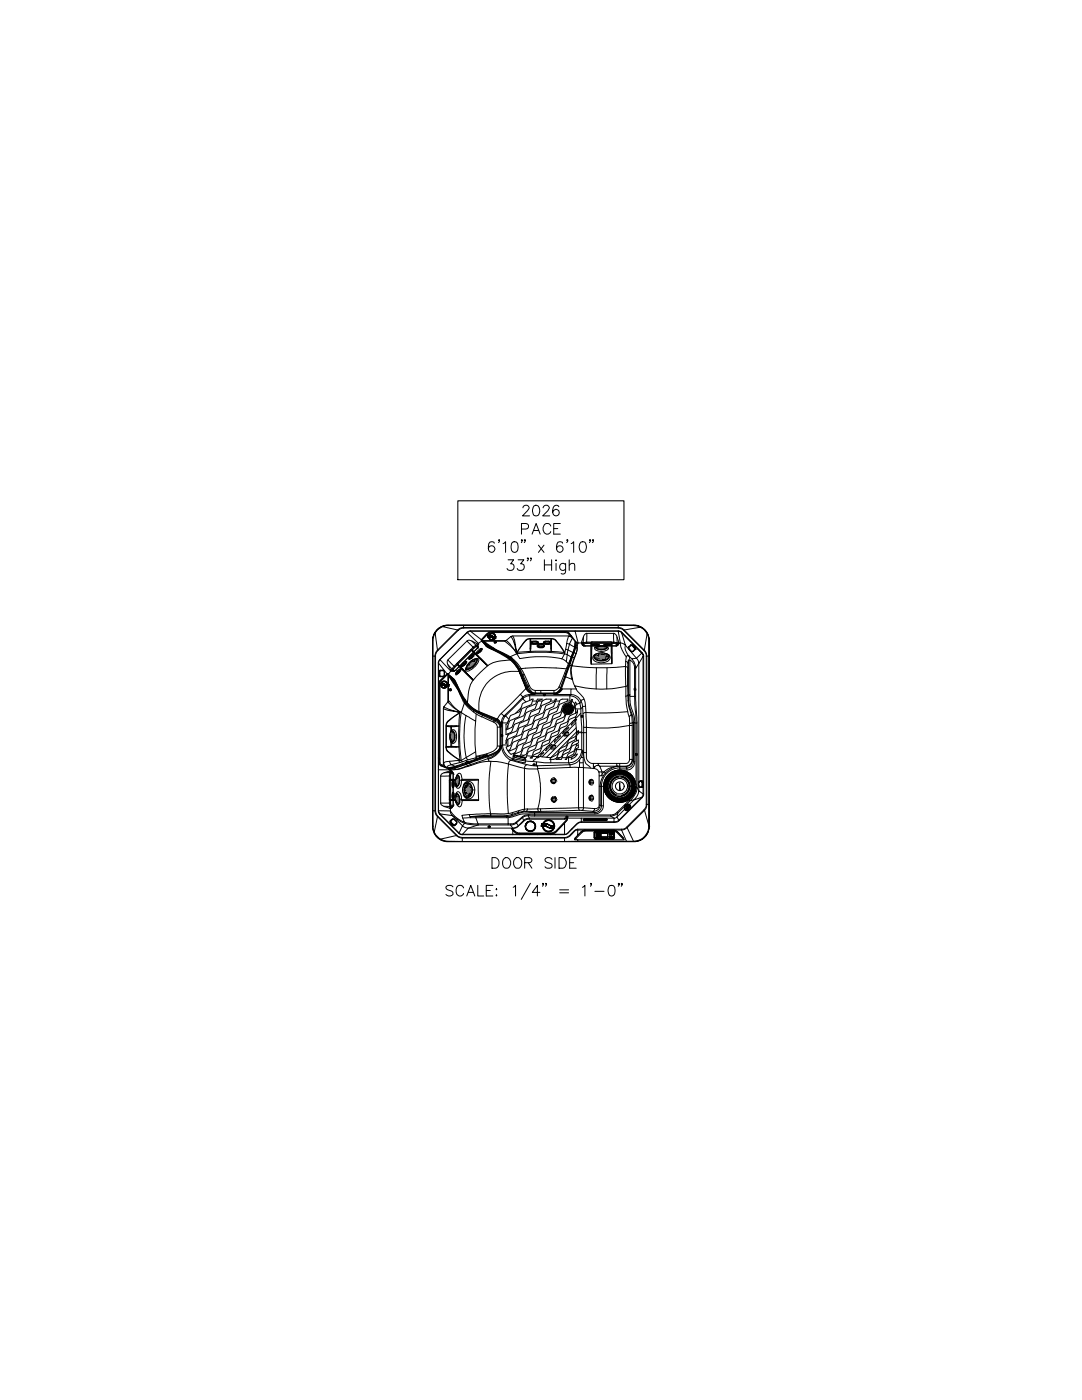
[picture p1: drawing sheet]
<svg xmlns="http://www.w3.org/2000/svg" width="216mm" height="279mm" viewBox="0 0 216 279" stroke-linecap="round" stroke-linejoin="round" font-family="sans-serif">
<defs><g id="words">
<g font-size="5.3">
<text x="102.7" y="107.9">PACE</text>
<text x="103" y="104.1">2026</text>
<text x="97" y="174.6">DOOR SIDE</text>
</g>
</g></defs>
<!-- layer: DIM -->
<path d="M91.4 99.9h33.1v15.8h-33.1z" fill="none" stroke="#000" stroke-width=".21"/>
<g fill="none" stroke="#000" stroke-width=".2">
<path d="M98.6 108.4a.62 .62 0 0 0-.9-.2 1.3 1.3 0 0 0 .3 2 .65 .65 0 0 0 .7-.6 .65 .65 0 0 0-.5-.7 .65 .65 0 0 0-.7 .6M99.7 107.8l-.1 .1-.1-.1h.2l-.2 .5M100.4 108.5l.5-.4v2.1M101.4 111.7h1.1l-.6 .8a.71 .71 0 0 1 .6 1 .71 .71 0 0 1-1.1 .2l-.2-.2M102.3 108.2a.73 .73 0 0 1 1 .3 1.45 1.45 0 0 1-.5 1.7h-.2a1.39 1.39 0 0 1-.3-2zM103.4 111.7h1.1l-.6 .8a.68 .68 0 0 1 .7 .8 .68 .68 0 0 1-.9 .5l-.3-.1-.2-.2M105.4 111.4h-.2h.2l-.2 .5M106 111.4h-.2h.2l-.2 .5M107.4 108.8l1.1 1.4M108.5 108.8l-1.1 1.4M108.6 111.7v2.1M108.6 112.7h1.5"/>
<path d="M110.1 111.7v2.1M111 111.7v.2zM111 112.4v1.4M112.3 108.4a.61 .61 0 0 0-.6-.3 .61 .61 0 0 0-.5 .4 1.21 1.21 0 0 0 .5 1.7 .67 .67 0 0 0 .7-.6 .67 .67 0 0 0-.7-.7 .67 .67 0 0 0-.7 .6M112.9 112.4v1.6a.55 .55 0 0 1-.4 .5 .55 .55 0 0 1-.5 0M112.9 112.7a.66 .66 0 0 0-1-.1 .66 .66 0 0 0 0 1 .66 .66 0 0 0 1-.1M113.6 112.8a.73 .73 0 0 1 1-.3l.1 1.3M113.6 111.7v2.1M114 108.5l.5-.4v2.1M115.9 108.2a.68 .68 0 0 1 1 .3 1.1 1.1 0 0 1-.7 1.7 1.31 1.31 0 0 1-.3-2zM117.8 107.8l-.1 .1-.1-.1h.2l-.2 .5M118.4 107.8l-.1 .1-.1-.1h.2l-.2 .5"/>
<path d="M90.4 177a.79 .79 0 0 0-.8-.3 .79 .79 0 0 0-.6 .5l.2 .3 .8 .3a.58 .58 0 0 1 .4 .7 .93 .93 0 0 1-1.4 0M92.5 177.2a.76 .76 0 0 0-.9-.5 .76 .76 0 0 0-.6 .8 .94 .94 0 0 0 1 1.3l.5-.5M93.1 178.8l.8-2.1 .8 2.1M93.4 178.1h1M95.3 176.7v2.1h1.2M97 177.7h.8M98.3 176.7h-1.3v2.1h1.3M99.1 177.4v.2zM99.1 178.6v.2zM102.4 177.1l.5-.4v2.1M105.8 176.3l-1.8 3.2M107.7 178.1h-1.5l1-1.4v2.1"/>
<path d="M108.4 176.4h-.2l.1-.1 .1 .1-.2 .5M109.1 176.4h-.3l.1-.1 .2 .1-.3 .5M111.7 177.6h1.8M111.7 178.2h1.8M116.2 177.1l.5-.4v2.1M118 176.4h-.2l.1-.1 .1 .1-.2 .5M118.7 177.9h1.8M121.6 176.8a.73 .73 0 0 1 1 .3 1.45 1.45 0 0 1-.5 1.7h-.2a1.39 1.39 0 0 1-.3-2zM123.6 176.4h-.2v-.1l.2 .1-.2 .5M124.2 176.4h-.2v-.1l.2 .1-.2 .5"/>
</g>
<!-- layer: 1 -->
<g fill="none" stroke="#000" stroke-width=".21">
<path d="M91 134.3l.1 .1M91.1 134.4h.1M91.4 134.1l.2-.2-.3 .3a.32 .32 0 0 0 .4-.3v.1l-.4 .4zM91.4 134.3l-.3 .1M91.4 134l.2-.1-.3 .3zM91.6 133.9l-.2 .3M91.8 133.6l.1 .2-.4 .5M91.8 133.6l-.4 .1-.4 .5M91.8 133.6h.1M92.4 132.6l.4-.3-.2 .4-.2 .1zM92.5 132.5l.4-.2-.4 .5h-.1zM92.5 132.5l.3-.1-.4 .3z"/>
<path d="M92.7 132.4l-.2 .3M92.9 132.1l-.3 .1a.52 .52 0 0 0-.4 .7l.7-.4M93 132.1l-.1 .4M93.4 133.3h.1M93.4 133.3v.1M93.4 133.1h.1M93.4 133h.1M93.4 133.3h.2M93.5 133h.1M93.6 133.4h.1M93.7 133.3h-.1M93.7 133h-.2"/>
<path d="M93.7 133l.2 .1-.3 .3M93.7 132.8h.2l-.2 .1M93.7 132.8h.1M93.8 132.9h.1M93.8 132.8h-.1M93.9 132.8h.1M93.9 132.6h.1M93.9 132.5v.1M93.9 132.6l-.1 .2M93.9 132.8v.3M93.9 132.8l.1 .1M93.9 132.7h.1"/>
<path d="M93.9 132.7v.1M93.9 131.1l.5-.2-.5 .5zM93.9 131.1l.5-.2-.4 .4zM93.9 132.8l-.5 .3M93.9 133l-.3 .4M93.9 133v.1M93.9 133h.1M93.9 132.6v.1M93.9 132.5h.1M94 132.5l-.1 .1M94 132.3l-.3 .7M94 132.3l-.1 .3"/>
<path d="M94 132.5h.1M94 133l-.4 .4M94 133h.1M94 132.4h.1M94 132.3l-.3 .7h-.2M94 132.9h.1M94 132.7h.1M94 132.8v.1M94 132.3l-.1 .2M94 132.8h.1M94 132.8l-.1 .2M94 132.8h-.1"/>
<path d="M94.1 131l.1-.1-.3 .3zM94.1 132.8h.1M94.1 132.8l-.1 .2M94.1 132.5h.1M94.2 132.5h.1M94.2 131.8l-.2 .2M94.2 132.3h.1M94.2 131.7a.45 .45 0 0 1 .5-.2 .45 .45 0 0 1 .4 .3 2.17 2.17 0 0 1-1.8 1.7M94.2 131.8a1.67 1.67 0 0 0-1.1 1.6l.1 .1M94.2 130.9l-.2 .3M94.2 132.5v.1M94.3 130.6l-.6 .5a.18 .18 0 0 0 0 .3 .18 .18 0 0 0 .2 0h.2"/>
<path d="M94.3 132.2l-.1 .1M94.3 132.3v.1M94.3 132.5l-.3 .2M94.3 132.4h.1M94.3 132.5h.1M94.3 130.6l.2 .1-.1 .3M94.3 132.5l-.2 .3M94.3 132.6l.1 .1M94.4 132.3h.1M94.4 132.6v.1M94.4 132.5l-.3 .3M94.4 132.3l-.4 .3"/>
<path d="M94.4 132.5h-.2l-.2 .2M94.4 132.5h.1M94.4 132.6h.1M94.4 132.2l-.2 .1M94.4 132.2l-.5 .3M94.4 132.7l-.1 .3 .1-.2M94.4 132.2v.1M94.4 132.2h.1M94.4 132.3v.1M94.4 132.7h.1M94.4 131l-.3 .3M94.4 132.7l-.4 .3"/>
<path d="M94.4 132.2l-.4 .3M94.4 132.2h.5M94.4 132.7l-.1 .3M94.4 132.2h.3M94.5 132.7h-.1M94.6 132.2h.1M94.7 132.3h.1M94.7 132.3l-.3 .4M94.7 131.9l-.3 .3M94.8 131.9l-.4 .3M94.8 131.9l-.1 .1M94.8 131.9h.1"/>
<path d="M94.8 132.2h.1M94.9 131.9h.1M94.9 131.9l.1 .3-.3 .5-.6 .5-.6 .2 .6-.2 .8-1M94.9 131.9a1.57 1.57 0 0 0-1.5 1.2v.2M94.9 132.2l-.5 .3M94.9 132.2h-.3M94.9 131.6a2.08 2.08 0 0 0-1.8 1.5M94.9 132.2h.1M95 132.2h.1M95 132l-.1 .2M95 132.2l-.6 .8-.7 .4M95.2 130.1v.2l.4-.1"/>
<path d="M95.5 130l.3-.2h.1v.1a.3 .3 0 0 1-.5 .2zM95.5 130l.4-.2-.4 .4zM95.8 129.5l.3 .1-.2 .3M96 129.9l-.3 .3M106.1 128.2a.69 .69 0 0 0 1.1 0M106.2 128.3a.59 .59 0 0 1 .9 .1l-.7 .1zM106.2 128.1v.1M106.3 128l-.1 .1M106.3 128.2h.1a.41 .41 0 0 1 .6 .2h-.5zM106.4 128.3l.2-.1a.19 .19 0 0 1 .3-.1 .19 .19 0 0 1 0 .3 .19 .19 0 0 1-.2 0zM106.5 128.2l.4 .1-.2 .1zM106.5 128.2h.1"/>
<path d="M106.8 128.3h-.3M106.9 128l.3 .2M107.2 128.2h.1M107.4 128.8v.1M107.4 128.9l.5-.2a.32 .32 0 0 1 .3 .1 .32 .32 0 0 1 .1 .3l-.3 .1a.39 .39 0 0 1-.6-.3zM107.6 128.9a.39 .39 0 0 1 .6 .2 .41 .41 0 0 1-.6-.2zM107.6 128.7l-.2 .1M107.6 128.9h.3a.19 .19 0 0 1 .2 0 .19 .19 0 0 1 0 .2 .19 .19 0 0 1-.2 0zM107.7 128.9h.4M107.7 128.9l.1 .1 .3-.1M107.7 128.8v.1M107.7 129h.4"/>
<path d="M108.1 128.7h.1a.27 .27 0 0 1 .3 .2 .27 .27 0 0 1-.2 .3 .61 .61 0 0 1-.9-.3M108.1 128.9h.1M108.6 128.2a.58 .58 0 0 0 .6 .3 .58 .58 0 0 0 .5-.3M108.7 128.2l.3-.1a.32 .32 0 0 1 .4-.1 .32 .32 0 0 1 .2 .4l-.7 .1zM108.7 128.1v.1M108.8 128l-.2 .1M108.8 128.2h.2a.32 .32 0 0 1 .5 .2h-.6zM108.9 128.3v-.1a.27 .27 0 0 1 .3 0 .27 .27 0 0 1 .2 .2h-.4zM109 128.2l.4 .1-.3 .1zM109 128.2h.1M109.3 128.2h.1M109.4 128.3h-.4"/>
<path d="M109.5 128l.2 .2M109.7 128.2h.1M118.3 128.7h.1M118.5 128.8h.1M118.5 128.8l.7-.1-.2 .2zM118.5 128.8l.6-.1zM119 130.6a1.65 1.65 0 0 1 2.3 .4v.1a1.55 1.55 0 0 1-2.6 0zM119 131.1h.1M119 131.1v.1M119 128.7h-.4h.5M119 131.1l.3 .1M119 131.1l.5 .1"/>
<path d="M119 131.1l.1 .1M119 128.7h-.3M119.1 131.1h.1M119.1 131.1v.2M119.1 128.8l-.5 .1M119.1 129.4l.5 .2M119.1 129.4h.1M119.1 129.1a1.68 1.68 0 0 1 1.8 0M119.1 131.5l.3 .1M119.2 131.2l.3 .1M119.3 128.8h-.2M119.3 128.8v-.2l-.7-.1-.3 .2 .1 .1"/>
<path d="M119.3 129.4h.3M119.3 129.4l.2 .1M119.3 129.5l.6 .2 .8-.2M119.3 128.8h.1M119.3 129.3v.1M119.3 129.4h.1M119.3 129.5l.4 .1 1-.1-.4 .1zM119.4 131.2h.1M119.4 131.6h.1M119.5 131.3l.3 .2-.4 .1M119.5 131.2l-.5-.1 .5 .2M119.5 131.3h.1"/>
<path d="M119.5 131.2h.1M119.5 131.1l.2 .1M119.5 129.4l.1 .1M119.5 131.1l-.1 .1M119.5 131.1l.1 .1M119.5 129.2l.1 .1M119.5 129.5h.1M119.5 129.2h.1M119.5 131.6l-.1 .1M119.6 129.2h-.1M119.6 131.1h.1M119.6 130.9l-.2 .3"/>
<path d="M119.6 129.2h.1M119.6 129.3h.2M119.6 129.3h.1M119.6 131.2h.1M119.6 130.9l-.1 .1M119.6 129.2v.1M119.6 129.3v.1M119.6 130.9v-.2l-.2 .5-.4-.1M119.6 130.9h.1M119.6 131.2h-.1M119.7 129.4l.3 .1M119.7 130.9l-.2 .2"/>
<path d="M119.7 131.7l.3 .1M119.7 131.2l.2 .2M119.7 131.2h.1M119.7 131.1h.1M119.7 131.2l.1 .1M119.7 130.9h.1M119.7 130.6v.3M119.7 130.9l.1 .1M119.7 129.2h.1M119.7 131.6h-.1M119.7 131v.1M119.7 129.3l-.1 .1"/>
<path d="M119.7 130.6h.1M119.7 131v.2M119.8 131h.1M119.8 131.6l-.4 .1M119.8 131.1h.1M119.8 129.2h.1zM119.8 129.2h.1M119.8 129.3h.1M119.8 129.4h-.3M119.8 129.3v.1M119.8 129.6h.1M119.8 131.5h.1"/>
<path d="M119.8 131.5l-.4 .1M119.8 131.2v.1M119.8 131.2h.4M119.8 129.3h.4M119.8 131.3h.1M119.8 131.2l-.3 .1M119.8 131.3v.2M119.8 131.2h.1M119.9 129.3h.1M119.9 131.4h.1M119.9 131.1h.1M119.9 131.2h.3"/>
<path d="M119.9 131.4l-.1 .1M119.9 131h.1M120 131h.1M119.9 129.3h.2zM119.9 129.3l-.4 .2M119.9 129.5h.1M120 131.1h.1M120 129.2h.1M120 129.3h.1M120 129.3l-.4 .1M120 129.5l-.2 .1M120 131.4h.1"/>
<path d="M120 129.5h.1M120 129.2h-.1M120 130.6h-.2a.57 .57 0 0 0-.6 .2 .57 .57 0 0 0 0 .7l.1 .1a.49 .49 0 0 1-.2-.6 .49 .49 0 0 1 .5-.3l.2-.1a.79 .79 0 0 1 1.2 .8l-.2 .1a.43 .43 0 0 0 .2-.4 .43 .43 0 0 0-.4-.4M120 130.9l-.2 .1M120 129.4l-.2 .2M120 131.3l-.1 .1M120 129.1l-.3 .1M120 129.2h.2M120.1 131h.1M120.1 130.8l-.3 .3-.2-.2M120.1 130.9h.1M120.1 131.1h.1"/>
<path d="M120.1 129.4l-.3 .2M120.1 129.4h.1M120.1 129.5h-.1M120.1 130.6l.6 .1 .3 .2M120.1 130.9l-.3 .1M120.1 129.3h.1M120.1 129.3l-.1 .1M120.1 129.2h.1M120.1 129.2h-.1M120.1 129.4v.1M120.1 129.2h.4h-.2M120.1 131.1l-.3 .1"/>
<path d="M120.1 131.1l.1 .1M120.1 129.2h.2zM120.1 129.2l.6 .1M120.1 131.1h-.2M120.2 131.1l-.2 .1M120.2 131.1h.1M120.2 129.3h-.3M120.2 131.3l.2 .1M120.2 130.9h.1M120.2 131.2h.1M120.2 129.3l.2 .2M120.2 129.3h.1"/>
<path d="M120.2 130.9h-.1M120.2 130.9l-.1 .1M120.2 129.1l-.2 .1M120.2 129.1l-.1 .1M120.2 129.2h.1M120.2 129.3h.2M120.2 129.3v.1M120.3 129.1h.1M120.3 131.3l-.3 .1M120.3 131.2h.1M120.3 129.2h.1M120.3 129.3h.1"/>
<path d="M120.3 130.8l-.6 .1M120.3 130.9l.7 .4-.4-.2M120.3 130.9h.2zM120.3 129.3l.2 .2M120.3 129.1l-.2 .1M120.4 131.1l-.1 .1M120.4 131l-.3-.1 .5 .2M120.4 131.4h.1M120.4 131.3h.1M120.4 131.1l-.2 .1M120.4 129.3v.1l.1-.1M120.4 129.3h.1"/>
<path d="M120.4 131.2v.1M120.4 131.5h.1M120.4 131.4v.3v-.2M120.4 131.2h.1M120.4 131h.1M120.4 131.1l-.2 .2M120.4 131.2v.2M120.4 129.2l.3 .1zM120.4 130.9v.2M120.4 131.4v.1M120.4 130.9h.1M120.4 131.5h-.6"/>
<path d="M120.4 129.4l-.3 .1M120.4 129.5h.1M120.4 131.4v.3M120.4 131.1v.1M120.4 131.7h.1M120.5 130.9l.1 .2M120.5 131h-.1M120.5 129.3v.2M120.5 129.5h.1M120.5 129.3h.2M120.5 130.8h.1M120.5 129.4v.1"/>
<path d="M120.5 129.2v.1M120.5 128.9a1.16 1.16 0 0 0-1.5 .3l.1 .2M120.5 131h-.1l.2 .1M120.5 131.1l-.1 .3M120.6 128.9a.31 .31 0 0 1 .3 .1 .31 .31 0 0 1 0 .4M120.6 130.8h.1M120.6 131.1h.1M120.6 130.8l-.4 .1M120.6 131.1l.4 .2M120.6 130.7h.1M120.6 130.7h-.2a1.27 1.27 0 0 0-1.4 .4 1.34 1.34 0 0 1 2-.1M120.6 130.7l-.4 .2"/>
<path d="M120.6 131.1l-.2 .6M120.7 130.7h.1M120.7 128.7h.1M120.7 130.8l-.3-.1a1.29 1.29 0 0 0-1.3 .3M120.7 130.7l.3 .3M120.7 129.3h.1M120.7 129.3l-.3-.2h-.7l-.3 .1-.1 .2M120.8 129.3h-.1M120.8 129.3h.1M120.8 129.3l-.1 .1M120.8 129.3a1.25 1.25 0 0 0-1.5 0v.1M120.9 128.7l.6 .1z"/>
<path d="M120.9 129.4l-.5 .2M120.9 131.2v.1M120.9 131.4a1.45 1.45 0 0 1-1.5 .3M121 128.7h.5M121 131.3h.1M121 131.4a1.5 1.5 0 0 1-1.9 0M121 129.2l-.1 .2M121 131.1h.1M121 131l.1 .3M121.4 128.7h-.4h.4M121.6 128.8h-.1M121.7 128.6l-.3-.1a.53 .53 0 0 0-.7 .2l.8 .1"/>
<path d="M121.7 128.6l.1 .1-.2 .1M124.1 126.2l4 4.1M90 147.2l.1 .1M90 147.2a.34 .34 0 0 0 .1 .4 .34 .34 0 0 0 .4 0M90 147.2h.1M90.1 146.5l.1 .7M90.1 146.5l-.1 .7 .3 .5M90.1 146.9v.3M90.1 146.9l.1 .1M90.1 146.5v.3M90.1 146.5h.1M90.1 147.3h.1"/>
<path d="M90.1 146.9h.1M90.1 147.2h.1M90.1 146.8v.1M90.1 147l.1 .2M90.1 146.9l.1 .3M90.1 146.7l.1 .3M90.1 147v.1M90.2 147.2h.1M90.2 146.7h-.1M90.2 147.3l.1 .1v.3M90.2 146.7h.1M90.2 146.6l.1-.1z"/>
<path d="M90.2 146.9h.1M90.2 146.8v.1M90.2 147v.1zM90.2 147v.2M90.2 146.9v.2M90.2 146.7v.2M90.2 146.7v.1M90.2 146.8h.1M90.2 147h.1M90.3 146.3a1.08 1.08 0 0 0 0 1.4M90.3 147.2l-.1 .1M90.3 147h.1"/>
<path d="M90.3 146.3h.1M90.3 147.3v.1l-.1-.1h.1M90.3 147.3h.1M90.3 147.1h.1M90.3 147v.1M90.3 146.9v.1M90.3 146.9v.2M90.3 146.9h.1M90.3 147.2h.1M90.3 147.7h.1M90.3 147.2l-.2 .1M90.3 147.2h-.1"/>
<path d="M90.3 146.3l-.2 .2M90.3 146.8v.4M90.3 146.9v.3M90.3 147.3v.2M90.3 147.2v.1M90.3 146.8h.1M90.3 146l.2 .1M90.3 146.1a.9 .9 0 0 0-.5 1.3l.2 .5h.3M90.3 147.5v.2M90.3 147.5h.1M90.3 146.5l-.1 .1M90.3 146.7h.1"/>
<path d="M90.3 146.5v.3M90.3 147.2l.1 .3M90.4 146.8h.1M90.4 146.5h-.1M90.4 147.5h.1M90.4 158.3l.2 .2M90.4 158.3l-.2 .3 .1 .7 .2 .1 .1-.2M90.4 158.3h.1M90.4 157h.1M90.4 146.7l.2 .5M90.4 147.5l-.1 .2M90.4 147.4l.1-.2 .1 .3"/>
<path d="M90.4 147.1l-.1 .1zM90.4 147.1l.2 .2M90.4 147.1h.1M90.4 146.7l-.1 .1M90.4 158.7v.4M90.4 156.3v.4M90.4 156.2h.2l-.1 .6-.1-.2zM90.4 156.2l.2 .1-.1 .5zM90.4 156.3v.4v-.4M90.4 146.3l-.3 .4M90.4 146.3l-.1 .2 .1-.2M90.4 147.1l.1 .1"/>
<path d="M90.4 146.2h-.1M90.4 146.2l.1 .1M90.5 146.2a1.39 1.39 0 0 1-.1 1.7M90.5 158.5l.1 .3-.1 .4-.1-.2zM90.5 158.5v.6zM90.5 146.3a.36 .36 0 0 0-.4 .1 .36 .36 0 0 0-.1 .4M90.5 146.7l-.2-.2 .4 .3M90.5 146.7l-.2 .1M90.5 146.7h.1M90.5 146.8h.1M90.5 146.7h-.2M90.5 146.7v.4"/>
<path d="M90.6 156.1l-.3-.2-.1 .3 .1 .7 .1 .1M90.6 156.8l-.2 .2M90.6 146.7h.1M90.6 146.3l.1 .9-.2 .4 .1-.2M90.6 147.3h.1M90.6 147.3v.2M90.6 147.2v.2M90.6 146.7l.1 .1M90.6 146.8h-.3M90.6 146.7v.1M90.6 156.1v.7M90.6 147.5l.1-.8-.2-.4 .2 .4v.6l-.2 .4"/>
<path d="M90.6 146.8h.1M90.6 158.5v.7M90.6 147.5h.1M90.7 147.4h.1M90.7 147.4v.1M90.7 146.7v.1M90.8 156.2a.41 .41 0 0 0 .3 .6 .41 .41 0 0 0 .5-.5v-.1M90.8 159.3l.1 .6M90.8 155.8l.1 .8M90.9 155.3a.36 .36 0 0 1 .2-.4 .36 .36 0 0 1 .4 .1l.2 .9M91 156.6l.1 .1M91.1 159.3v.2"/>
<path d="M91.1 155.9v.1zM91.1 155.9h.1M91.1 155.9l.1 .1M91.1 155.9v-.1v.2M91.1 156h.1M91.1 155.7h.1M91.1 159.5l.2 .2M91.1 159.6v-.2l.2 .5-.1 .1M91.1 159.6h.1M91.1 159.3h.1M91.2 159.3h.1M91.1 156v.4"/>
<path d="M91.1 156.2l.1 .1zM91.1 155.7v.3M91.1 159.6l.2 .3-.1 .1M91.1 159.3l.1 .2M91.1 159.5h.1M91.1 155.7v.1M91.2 156h.1M91.1 155.8h.1M91.2 158.5l.1 .1M91.2 159.1l-.1 .4M91.2 159.6h.1M91.2 159.3h-.1"/>
<path d="M91.2 158.8v.4zM91.2 159.1l-.1 .2M91.2 159.6l.1 .2M91.2 159.3l-.1 .2M91.2 159.6v.2M91.2 155.4l-.1 .3M91.2 156.1h.1M91.2 156.1v.1M91.2 159.1h.1M91.2 159.4h.1M91.2 155.4v.1M91.2 158.8v.3"/>
<path d="M91.2 159.5v.1M91.2 156.2h.1M91.2 159.7h.1M91.2 155.8v.1M91.2 155.4h.1M91.2 159.2l.2-.2zM91.2 159.8l.1 .1M91.2 159.2h.1M91.2 159.8h.1M91.2 155.5v-.3l-.1 .7M91.2 156.3l-.1 .1M91.2 155.5l.2-.1-.2 .2"/>
<path d="M91.2 155.6h.1M91.2 155.5h.1M91.2 156.1v.2M91.3 156.6h.1M91.2 159v.5M91.2 155.9h.1M91.2 156h.2M91.2 156v.2M91.2 159.2v.1M91.2 159.6v.1M91.2 160h.1M91.2 159v.1"/>
<path d="M91.2 156.3h.1M91.3 159.8h.1M91.3 159.2h.1M91.3 158.8a1.14 1.14 0 0 0 .1 1.4M91.3 159.4h.1M91.3 155.7h.1M91.3 155.9h.1M91.3 159.4v.2M91.3 159.2h-.1M91.3 156.3l-.1 .1M91.3 156.3l.1-.1v.3M91.3 156.3h.1"/>
<path d="M91.3 155.5h.1M91.3 158.8h.1M91.3 159.6h.1M91.3 159.5v.1M91.3 159.2v.1M91.3 159.6v-.2v.2M91.3 159.5h.1M91.3 155.2l-.1 .6M91.3 156h.1M91.3 155.8l-.1 .1M91.3 155.7v.1M91.3 155.8v.1"/>
<path d="M91.3 155.6l-.1 .1M91.3 155.5v.2M91.3 155.8v.2M91.3 155.2l-.1 .2M91.3 155.6h-.1M91.3 159.3h-.1M91.3 155.2h.1M91.3 159.9h.1M91.3 158.8h-.1M91.3 159.4v.1M91.3 155.7l.1 .1M91.3 155.7v.3"/>
<path d="M91.3 159.3v.7M91.3 159.9h.2v.3M91.3 159.9l-.1 .1M91.3 159.9v.1M91.3 160h.1M91.3 155.6l.1 .1M91.3 156.7h.1M91.3 159.5l.1 .1M91.3 156v.3M91.3 155.8h.1M91.3 159.3h.1M91.3 156l.1 .2"/>
<path d="M91.4 155.8v.1M91.4 156h.1M91.4 159.5h.1M91.4 155.8h.1M91.4 159.8l.1 .1zM91.4 156l-.1 .1M91.4 156l.1 .3M91.4 155.7h.1M91.4 159.6h.1M91.4 159.4h.1M91.4 155.1h.1M91.4 158.8h.1"/>
<path d="M91.4 155.1a1.03 1.03 0 0 0-.1 1.5M91.4 159.4l.3 .2M91.4 159l.1-.1-.3 .2v-.3v.2M91.4 159.7h.1M91.4 159.7v.1M91.4 159l-.2 .2M91.4 159.7l.1 .2M91.4 159.4l.2 .1M91.4 159h.1M91.4 159.6l.1 .3M91.4 155.9l.1 .3M91.4 155.1l.1 .1"/>
<path d="M91.4 159l.2 .4h-.2M91.4 156.5h-.1M91.4 158.8l.3 .7-.1 .6 .1-.8-.2-.5M91.4 155.4l.1 .3M91.4 155.3l.1-.1-.3 .3M91.4 155.3l-.2 .2M91.4 158.8l.3 .7-.2 .7M91.4 155.4l-.1 .3M91.4 155.3h.1M91.4 156.1l.1 .1M91.4 159l-.1 .3M91.5 155.3h.1"/>
<path d="M91.5 156.4v.1M91.5 155.7h.1M91.5 156.4h.1M91.5 156.3l-.1 .2M91.5 156.2l-.1 .3M91.5 155.7h-.1M91.5 156.2h.1M91.5 155.7v.4M91.5 159.9h.1M91.5 159.9v.3M91.5 159.9v.2M91.5 159h-.1"/>
<path d="M91.5 155.2l.2 .6M91.5 155.7l.2 .2-.1-.2M91.5 155.2l.2 .8-.3 .5M91.5 158.9h.1M91.6 159.5l-.1 .3M91.6 155.7h.1M91.6 159.4h.1M91.6 159.5l.1 .1M91.6 159.4l.1 .2M91.6 155.7l.1 .1M91.6 155.2l-.2 .2M91.6 159.4l.1 .1"/>
<path d="M91.6 155.7v.1M91.6 159.5h.1M91.6 159.4v.1M91.6 155.2l.1 .7-.2 .6M91.6 155.8h.1M91.7 159.2a.43 .43 0 0 0-.3-.6 .43 .43 0 0 0-.6 .3v.4M91.7 155.8l-.3 .7M91.7 155.8h.1M91.7 155.8v.1M91.7 159.6h.1M91.7 159.3l-.2 1.1M91.9 156.8h.1"/>
<path d="M92.7 156.7a.79 .79 0 0 1 .8-.3 .79 .79 0 0 1 .6 .7 1.31 1.31 0 0 1-.9 1.9 1.44 1.44 0 0 1-.5-2.3zM92.7 157.7l.3 .2zM92.8 157.7v.1M93 156.9v.5M93 157.4l.1 .2M93 157.5h.1M93 156.8a.78 .78 0 0 1 .8 .1 .78 .78 0 0 1 .3 .8 .74 .74 0 0 1-.2 .8 .74 .74 0 0 1-.9 .1 1.33 1.33 0 0 1 0-1.8zM93 157.9h.1M93 157.5v.4M93 157.9l-.3-.1 .6 .5-.2 .3 .2-.3M93 156.8v.6v-.5M93 158l.3 .3z"/>
<path d="M93 156.8v.2M93 156.9h.1M93 157.3v.6M93 157.9l.2 .2M93 157.3v.1M93.1 157.9h-.1M93.1 157.6l-.1-.1v.4M93.1 157.6v.3M93.1 157.9h.1M93.1 157.6h.1M93.1 158.6h.1M93.1 157.9l.2 .1"/>
<path d="M93.1 156.7a1.26 1.26 0 0 0-.1 1.8 1.28 1.28 0 0 1 0-1.7M93.1 157.4l.2-.1zM93.1 157.9l.2 .2M93.1 157.4l.2 .1M93.2 157.9h-.2M93.2 157.7h.1M93.2 157.4v.1M93.2 157.2l-.1 .1M93.2 157.2l-.2 .1M93.2 157.3h.1M93.2 157.2l-.2 .2M93.2 157.2l.1 .1"/>
<path d="M93.2 157.5h.1M93.2 158.7h.2M93.3 158.1h.1M93.3 157.3h.1M93.3 157.9h.1M93.3 157.5h.1M93.3 156.7h.1M93.3 158.1l-.1 .1M93.3 157.6h.1M93.3 158h.1M93.3 157.3l.2 .1M93.3 156.6l.1 .1"/>
<path d="M93.3 158.5l-.2 .1M93.3 157.7h.1M93.3 158v.1M93.3 157.6v.1M93.3 158.2l-.2 .4 .6-.5 .1 .4M93.3 157.2l.2 .2M93.3 158.7h.1M93.3 158.3h.1M93.3 158.1v.1M93.3 157.6v.2M93.3 157.4l.1 .1M93.3 157.2h.1"/>
<path d="M93.4 158.2h.1M93.4 157.1h.1M93.4 157.7h-.1M93.4 157.7h.1M93.4 157.9l-.1 .4M93.4 157.5v.3M93.4 157l-.2 .2M93.4 157l-.1 .3-.1-.1M93.4 157.6v.1M93.4 157.5h.1M93.4 157.8h.1M93.4 157.6l-.1 .2"/>
<path d="M93.4 157.3l.1 .1M93.4 157.8h-.1M93.4 157v.1M93.4 157.2l-.1 .2M93.4 157.5l.1 .1M93.4 157.1v.1M93.4 157.5v.4M93.4 157.9h.1M93.4 157.1l.6 .4M93.4 157.4h-.2l-.1 .2M93.4 157.5l-.2 .1 .1 .3M93.4 157.9v.1"/>
<path d="M93.4 157.4h.1M93.5 157.5h.1M93.5 157.9h.1M93.5 158l-.1 .1M93.5 157.5v.1M93.5 157.8h.1M93.5 157.9l-.1 .3M93.5 157.4h.2M93.5 157.4h.1M93.5 157.8l.2 .1M93.5 157.8l-.1 .1M93.5 157.8l-.1 .2"/>
<path d="M93.6 157.5h.1M93.6 157.5v.2M93.6 157.9l.1 .2M93.6 157.9h.1M93.6 157.5v.3M93.6 157.9l.1 .1zM93.6 157.9h-.1M93.6 156.7a.95 .95 0 0 0-.8 1.5l.4 .5M93.6 158.6h-.4M93.6 156.8l-.6 .5M93.6 156.8l-.2 .3 .3-.3M93.6 156.7h.1"/>
<path d="M93.7 156.8h.1M93.7 158h.1M93.7 156.8l.2 .2 .2 .6M93.7 158l.1 .5M93.7 158v.1M93.7 158.1l-.4 .2M93.7 157.4h.1M93.7 156.8l-.1 .1M93.7 157.4l.4 .2M93.7 156.8a1.29 1.29 0 0 1 .1 1.7M93.7 158.1l.1 .4M93.7 157.4l-.2 .1"/>
<path d="M93.8 157.4l.3 .2M93.8 157.4h.1M93.8 157.4l-.2 .1M93.8 157.4l-.1 .6M93.8 158.5h.1M93.8 158.2v.3M93.8 158.4v.1M94 157.2a.65 .65 0 0 0-.8-.5 .65 .65 0 0 0-.5 .8 .79 .79 0 0 0 .1 .9 .79 .79 0 0 0 .9 .2l.3-.5M94.1 157.7l-.3 .8M102.4 151l-.1 .6 1.1 .4 1.4 .2 .1-.6M102.7 150.7l2.1 .6zM102.7 150.7l-.3 .3 2.5 .6"/>
<path d="M104.8 151.3l.1 .3M106.6 151.6h.1M109.9 155.8h.1M110 159.5h.1M110 149.5l.2 .1M110.2 148.9a.32 .32 0 0 1 .5-.1 .32 .32 0 0 1-.2 .5 .3 .3 0 0 1-.4 .2 .3 .3 0 0 1 0-.5zM110.2 149a.23 .23 0 0 1 .2-.1 .23 .23 0 0 1 .2 .2 .23 .23 0 0 1-.2 .2h-.3zM110.2 149.1l.3-.1-.2 .3h-.1zM110.2 148.9a.25 .25 0 0 1 .4 .1 .25 .25 0 0 1-.2 .3 .23 .23 0 0 1-.4-.1 .23 .23 0 0 1 .2-.3zM110.2 149.2l.1 .1M110.3 155.7v.2M110.3 155.3a.55 .55 0 0 1 .7 .5 .55 .55 0 0 1-.6 .6"/>
<path d="M110.3 155.7v.2zM110.4 159.4v.2zM110.4 159a.54 .54 0 0 1 .6 .5 .54 .54 0 0 1-.5 .6M110.4 155.7l.1 .1-.1 .2M110.4 155.7v.1M110.4 155.7h-.1l.1 .3M110.4 156h.1M110.4 155.7h.1M110.4 155.8l-.1-.1v.3M110.4 159.4v.2M110.4 155.7v.2M110.4 155.7l.2 .1-.2 .2"/>
<path d="M110.4 155.3h.1M110.4 156.4h.1M110.4 155.3a.55 .55 0 0 0-.5 .5 .55 .55 0 0 0 .5 .6M110.4 155.9h.1M110.5 159.6v-.3l.1 .2-.1 .1M110.5 155.8v.1M110.5 159.4l-.1 .1 .1 .2M110.5 159.7h.1M110.5 159.4h.1M110.5 159.4v.2M110.5 149h.1M110.5 159.3l.2 .2-.2 .1"/>
<path d="M110.5 159h.1M110.5 159a.55 .55 0 0 0-.5 .5 .55 .55 0 0 0 .5 .6M110.7 148.8h.1M110.8 148.8a.68 .68 0 0 1-.6 .8M110.8 148.8a.56 .56 0 0 0-.7 .1 .56 .56 0 0 0-.1 .7M111 155.8v.2M111 159.5v.2M112.6 146.9h.1M112.8 146.3a.32 .32 0 0 1 .5-.1 .32 .32 0 0 1-.1 .5 .33 .33 0 0 1-.3 .2 .33 .33 0 0 1-.3-.3zM112.8 146.4a.23 .23 0 0 1 .3-.2 .23 .23 0 0 1 .1 .3 .23 .23 0 0 1-.3 .2l-.2-.1zM112.8 146.3l.4-.1v.1a.32 .32 0 0 1-.2 .4 .32 .32 0 0 1-.4-.1zM112.9 146.5l.3-.1-.1 .2-.3 .1z"/>
<path d="M112.9 146.6h.1M113.1 146.4h.1M113.5 146.3a.53 .53 0 0 0-.7 0 .53 .53 0 0 0-.2 .6M113.5 146.3a.56 .56 0 0 1-.8 .6M117.6 155.7a.49 .49 0 0 1 .7 0 .49 .49 0 0 1 0 .7 .49 .49 0 0 1-.7 .1l-.1-.4zM117.7 158.9a.43 .43 0 0 1 .5 .1 .43 .43 0 0 1 0 .6 .43 .43 0 0 1-.6 0zM117.7 155.7a.43 .43 0 0 1 .6 .4 .43 .43 0 0 1-.7 .3v-.4zM117.9 159.1v-.1a.22 .22 0 0 1 .3 .3 .22 .22 0 0 1-.3 .1 .22 .22 0 0 1 0-.3h.2l-.1 .4M117.9 155.9a.16 .16 0 0 1 .2 .1 .16 .16 0 0 1-.1 .2 .16 .16 0 0 1-.2-.1l.2-.2 .2 .2-.2 .2M118 158.7a.58 .58 0 0 0-.4 .5 .58 .58 0 0 0 .3 .6M118 159.8h.1M118 158.7h.1"/>
<path d="M118 158.7a.56 .56 0 0 1 .5 .6 .56 .56 0 0 1-.5 .5M118 159.2l.1 .2zM118 156l.1 .2zM118.1 159.5h-.1M118.1 159.4h.1M118.1 159.1h.1M118.1 156.3h.1M118.1 156h.1M123.1 158.5v.2M123.2 158.5l.4 .1zM123.2 158.5h.1M123.3 158.5h.2z"/>
<path d="M123.4 158.5v.1M123.4 158.5h-.2l.1 .1M123.4 158.5l.2 .1M123.5 158.5h.1M123.6 158.5v.1M123.6 158.6h.1M123.6 158.5l.1 .1M123.6 156.4l.1 .1zM123.6 156.5l.1 .8v-.8M123.6 156.3l.1 .1zM123.6 158.6h-.2M123.7 157.3v.1v-.1"/>
<path d="M123.7 157.4h.1M123.7 157.5h.1M123.7 158.6l-.1 .2M123.7 158.6l-.1 .1M125.5 156.8h.2M126.1 157.2v.2M126.2 156.8h-.2M126.2 156.8h.1M126.4 156.8h.1M126.5 156.8h.1M126.6 156.8h.1M126.8 156.7h.1"/>
<path d="M91 160.2l-.2-.8a.83 .83 0 0 0 .6 1M91.2 160.1l.1-.1zM91.5 160.1h.1M91.5 160.3v.1M91.6 160.1l-.1 .1M91.6 160.2h.1M110.5 160.1h.1"/>
<circle cx="110.4" cy="155.8" r=".14"/>
<circle cx="110.5" cy="155.8" r=".21"/>
<circle cx="110.5" cy="155.8" r=".3"/>
<circle cx="110.5" cy="155.8" r=".33"/>
<circle cx="110.5" cy="155.8" r=".47"/>
<circle cx="110.5" cy="159.5" r=".15"/>
<circle cx="110.5" cy="155.9" r=".19"/>
<circle cx="110.5" cy="159.5" r=".21"/>
<circle cx="110.5" cy="159.5" r=".22"/>
<circle cx="110.6" cy="159.5" r=".49"/>
<circle cx="110.6" cy="159.5" r=".3"/>
<circle cx="110.6" cy="159.5" r=".33"/>
<circle cx="117.9" cy="159.3" r=".31"/>
<circle cx="117.9" cy="159.3" r=".27"/>
<circle cx="118" cy="156.1" r=".31"/>
<circle cx="118" cy="156.1" r=".28"/>
<circle cx="123.7" cy="156.9" r="3.2"/>
<circle cx="123.7" cy="156.9" r="2.98"/>
<circle cx="123.7" cy="156.9" r="2.9"/>
<circle cx="123.7" cy="156.9" r="2.86"/>
<circle cx="123.7" cy="156.9" r="2.82"/>
<circle cx="123.7" cy="156.9" r="2.05"/>
<circle cx="123.7" cy="156.9" r="2.73"/>
<circle cx="123.7" cy="156.9" r="2.69"/>
<circle cx="123.7" cy="156.9" r="1.97"/>
<circle cx="123.7" cy="156.9" r="2.56"/>
<circle cx="123.7" cy="156.9" r="1.93"/>
<circle cx="123.7" cy="156.9" r="2.52"/>
<circle cx="123.7" cy="156.9" r="1.84"/>
<circle cx="123.7" cy="156.9" r="2.43"/>
<circle cx="123.7" cy="156.9" r="2.31"/>
<circle cx="123.7" cy="156.9" r="1.55"/>
<circle cx="123.7" cy="156.9" r=".87"/>
</g>
<!-- layer: 0 -->
<g fill="none" stroke="#808080" stroke-width=".2">
<path d="M91.3 134.2h.1M91.5 133.7h.1M91.6 133.7h.1M91.6 133.8h.1M91.7 134h.1M91.8 133.6h.1M92.4 132.7h.1M92.7 132.1h.1M92.8 132.2h.1M92.9 132.5h.1M92.9 132.1h.1M93 132.1h.1"/>
<path d="M93.4 133.1h.1M93.4 133.3h.1M93.4 133h.1M93.5 133h.1M93.7 133h.1M93.7 133.4h.1M93.7 132.9h.1M93.9 132.8h.1M93.9 132.9h.1M93.9 132.7h.1M93.9 131.2h.1M93.9 132.3h.1"/>
<path d="M93.9 132.5h.1M93.9 132.6h.1M93.9 133h.1M94 131.1h.1M94 132.5h.1M94 133h.1M94 132.6h.1M94 132.7h.1M94 132.8h.1M94.1 132.8h.1M94.1 132.7h.1M94.1 132.5h.1"/>
<path d="M94.1 132.4h.1M94.1 132.6h.1M94.2 132.3h.1M94.2 130.9h.1M94.3 132.3h.1M94.3 132.4h.1M94.3 130.6h.1M94.3 132.6h.1M94.3 132.5h.1M94.4 130.7h.1M94.4 132.5h.1M94.4 132.3h.1"/>
<path d="M94.4 132.2h.1M94.4 131h.1M94.4 132.4h.1M94.4 132.7h.1M94.4 130.6h.1M94.6 132.2h.1M94.9 131.9h.1M94.9 132.1h.1M95 132h.1M95.1 131.8h.1M95.9 129.5h.1M95.9 129.6h.1"/>
<path d="M95.9 130h.1M96 129.6h.1M96 129.5h.1M106.5 128.2h.1M106.8 128.3h.1M106.9 128.2h.1M107.2 128.2h.1M107.7 128.9h.1M108 128.9h.1M108.1 128.9h.1M108.5 128.9h.1M109 128.2h.1"/>
<path d="M109.3 128.3h.1M109.4 128.2h.1M109.7 128.2h.1M118.7 128.7h.1M119 131h.1M119 131.3h.1M119 131.1h.1M119.1 131h.1M119.3 128.8h.1M119.3 129.4h.1M119.3 129.5h.1M119.4 128.7h.1"/>
<path d="M119.4 131.7h.1M119.5 131.2h.1M119.5 131.3h.1M119.5 131.1h.1M119.5 129.5h.1M119.5 129.4h.1M119.6 131.1h.1M119.6 129.3h.1M119.6 129.2h.1M119.6 130.7h.1M119.6 130.9h.1M119.6 131.2h.1"/>
<path d="M119.7 131.2h.1M119.7 130.9h.1M119.7 131h.1M119.7 131.1h.1M119.7 129.2h.1M119.8 131h.1M119.8 131.2h.1M119.8 131.6h.1M119.8 131.1h.1M119.8 129.2h.1M119.8 129.3h.1M119.8 131.3h.1"/>
<path d="M119.8 130.8h.1M119.8 131.5h.1M119.9 131.2h.1M119.9 131h.1M119.9 129.3h.1M119.9 129.2h.1M119.9 131.4h.1M119.9 131.3h.1M119.9 131.1h.1M119.9 130.9h.1M119.9 129.4h.1M119.9 129.5h.1"/>
<path d="M120 131.3h.1M120 131.1h.1M120 129.2h.1M120 129.3h.1M120 129.5h.1M120 131.4h.1M120 130.9h.1M120 131.2h.1M120.1 130.9h.1M120.1 131h.1M120.1 131.2h.1M120.1 129.4h.1"/>
<path d="M120.1 129.3h.1M120.1 131.1h.1M120.1 129.2h.1M120.2 131.3h.1M120.2 130.9h.1M120.2 131h.1M120.2 131.2h.1M120.2 129.2h.1M120.2 129.3h.1M120.3 130.9h.1M120.3 131.3h.1M120.3 131h.1"/>
<path d="M120.3 131.2h.1M120.3 131.1h.1M120.3 129.3h.1M120.3 129.2h.1M120.4 131.2h.1M120.4 131.4h.1M120.4 131.1h.1M120.4 129.5h.1M120.5 129.5h.1M120.6 130.8h.1M120.6 131.1h.1M120.7 130.8h.1"/>
<path d="M120.7 129.5h.1M120.7 129.4h.1M120.8 129.3h.1M120.9 129.3h.1M120.9 131.4h.1M121 131.4h.1M121 129.2h.1M121 128.7h.1M121 131.3h.1M121.3 131.3h.1M121.4 128.7h.1M121.6 128.8h.1"/>
<path d="M121.8 128.7h.1M89.9 146.3h.1M90.1 146.9h.1M90.1 146.4h.1M90.1 146.5h.1M90.1 147.2h.1M90.1 146.7h.1M90.1 147.1h.1M90.2 147.2h.1M90.2 147.3h.1M90.2 146.8h.1M90.2 146.9h.1"/>
<path d="M90.2 146.7h.1M90.2 147h.1M90.3 156.1h.1M90.3 147.3h.1M90.3 147.7h.1M90.3 147.1h.1M90.3 147.2h.1M90.3 146.8h.1M90.3 146.9h.1M90.3 147h.1M90.3 158.4h.1M90.3 146.7h.1"/>
<path d="M90.3 156.2h.1M90.3 155.9h.1M90.3 146.5h.1M90.3 146.1h.1M90.3 147.5h.1M90.4 158.3h.1M90.4 158.5h.1M90.4 155.9h.1M90.4 146.9h.1M90.4 146.7h.1M90.4 147.1h.1M90.4 147h.1"/>
<path d="M90.4 158.7h.1M90.4 159h.1M90.4 156.3h.1M90.4 156.7h.1M90.4 146.3h.1M90.5 146.3h.1M90.5 147.7h.1M90.5 146.4h.1M90.6 158.5h.1M90.6 156.1h.1M90.6 146.8h.1M90.6 147.6h.1"/>
<path d="M90.6 146.7h.1M90.6 147.3h.1M90.8 159.3h.1M90.8 155.8h.1M91 155.8h.1M91 159.3h.1M91.1 159.4h.1M91.1 156h.1M91.1 159.5h.1M91.1 159.3h.1M91.1 155.7h.1M91.1 156.1h.1"/>
<path d="M91.1 155.8h.1M91.2 159.3h.1M91.2 159.6h.1M91.2 156.1h.1M91.2 156h.1M91.2 155.8h.1M91.2 159.5h.1M91.2 159.7h.1M91.2 159.2h.1M91.2 159.8h.1M91.2 155.6h.1M91.2 156.2h.1"/>
<path d="M91.2 159.4h.1M91.2 155.9h.1M91.2 156.3h.1M91.2 155.7h.1M91.3 159.8h.1M91.3 159.2h.1M91.3 156.6h.1M91.3 156.5h.1M91.3 159.6h.1M91.3 159.9h.1M91.3 159.4h.1M91.3 159.5h.1"/>
<path d="M91.3 155.9h.1M91.3 155.8h.1M91.3 159.7h.1M91.3 158.8h.1M91.3 159.3h.1M91.3 155.6h.1M91.3 156h.1M91.3 155.5h.1M91.3 158.6h.1M91.3 155.7h.1M91.4 159.3h.1M91.4 159.7h.1"/>
<path d="M91.4 159.8h.1M91.4 156h.1M91.4 155.7h.1M91.4 159.5h.1M91.4 159.4h.1M91.4 155.9h.1M91.4 155.8h.1M91.4 159h.1M91.4 156.5h.1M91.4 155.1h.1M91.4 155.3h.1M91.4 158.8h.1"/>
<path d="M91.4 155h.1M91.4 156.3h.1M91.5 156.2h.1M91.5 156.5h.1M91.5 156.3h.1M91.5 155.2h.1M91.5 159.9h.1M91.6 159.4h.1M91.6 155.7h.1M91.6 159.5h.1M93 157.9h.1M93 157.5h.1"/>
<path d="M93 158.5h.1M93 157.4h.1M93.1 157.6h.1M93.1 157.9h.1M93.1 157.7h.1M93.1 158.6h.1M93.2 157.9h.1M93.2 157.7h.1M93.2 157.4h.1M93.2 158h.1M93.2 157.5h.1M93.3 157.3h.1"/>
<path d="M93.3 158.1h.1M93.3 157.5h.1M93.3 157.4h.1M93.3 158.2h.1M93.3 157.6h.1M93.3 157.9h.1M93.3 158h.1M93.3 157.1h.1M93.3 157.8h.1M93.3 157.7h.1M93.4 158h.1M93.4 157.4h.1"/>
<path d="M93.4 157.2h.1M93.4 157.1h.1M93.4 158.2h.1M93.4 157.7h.1M93.4 157.5h.1M93.4 157.9h.1M93.5 157.4h.1M93.5 157.5h.1M93.5 157.9h.1M93.5 157.8h.1M93.6 157.8h.1M93.6 157.9h.1"/>
<path d="M93.6 157.5h.1M93.6 156.7h.1M93.6 156.5h.1M93.6 156.8h.1M93.7 156.8h.1M93.7 158h.1M93.7 157.4h.1M93.8 157.4h.1M94 158.1h.1M94.1 157.7h.1M94.1 157.5h.1M110 149.5h.1"/>
<path d="M110.2 149.6h.1M110.2 149.3h.1M110.3 155.3h.1M110.3 155.9h.1M110.3 149h.1M110.3 155.8h.1M110.4 156h.1M110.4 159h.1M110.4 159.6h.1M110.4 155.8h.1M110.5 149h.1M110.5 149.2h.1"/>
<path d="M110.5 159.6h.1M110.5 159.5h.1M110.5 149.1h.1M111 155.9h.1M111.1 159.6h.1M112.6 146.9h.1M112.8 147h.1M112.9 146.4h.1M112.9 146.5h.1M113 146.6h.1M113.1 146.6h.1M113.2 146.4h.1"/>
<path d="M117.9 159.1h.1M117.9 155.9h.1M118 159.8h.1M118 159.4h.1M118 156.6h.1M118 156.3h.1M118.1 159.1h.1M118.1 156.6h.1M118.1 156h.1M118.1 159.2h.1M123.1 158.7h.1M123.1 158.6h.1"/>
<path d="M123.1 158.5h.1M123.2 158.5h.1M123.3 158.6h.1M123.3 158.7h.1M123.5 158.5h.1M123.5 158.8h.1M123.6 158.8h.1M123.6 155.1h.1M123.6 158.6h.1M123.7 158.6h.1M126.8 156.7h.1M91.4 160.2h.1"/>
<path d="M91.5 160.2h.1M91.6 160.1h.1"/>
</g>
<!-- layer: 1 -->
<g fill="none" stroke="#000" stroke-width=".2">
<path d="M86.3 127.8h.1M86.4 130.9v30.9M86.8 126.3l.5 3.5-.4 .5-.1 .6h-.4v-3.1zM86.9 130.9h-.1v30.9h.1M87.5 132.3v29.5M87.5 132.3v19M87.6 136.4v15.8M87.7 131.8l.1-.1 2.2 2.2-.4 .6-.1 .4-.1-.5-.2 .1-1.7-2.2zM87.8 131.6l5.4-5.4-5.4 5.4-.3 .5v.2M87.8 136.4v15.1M88.3 125.1l.8-.3h3.4v.4l-.6 .1-.6 .4zM88.3 125.1l-1 .6-.5 .6"/>
<path d="M89.2 134.5l-1.5 1.4-.1 .3v15.1M89.4 134.7v5.4l-.8 .9M89.4 131.7h.1M89.4 134.5l-1.7 1.9 .1-.6 1.4-1.3M89.4 124.8a3 3 0 0 0-3.1 3v37.1l.1-37.1a3 3 0 0 1 3-3M89.4 131.7l1.2 1.3-.3 .6-.9-.9M89.5 134.9a22.9 22.9 0 0 1 3.2 5.4l-.7 1.9a7.5 7.5 0 0 1-2.5-2.4zM89.5 139.8l-.1 .3 .9 1 2.7 1.7a20 20 0 0 0 0 8.4l-1 .6 .3 .2M89.5 134.6l.2 .2v.3M89.7 135l1.7 2.6M89.7 134.8l.8 .7M89.7 135l.8 1-.7-.8"/>
<path d="M89.7 134.7l1.1 1.1 1.6 3.1 .9 1.4a8.1 8.1 0 0 1 1.1-4.5M89.9 133.7h.1M89.9 133.7l.2 .2M90.1 133.9h.1M90.1 133.9h.3M90.4 133.9h.1M90.5 135.6l-.8-.7 .8 .7 .1 .4-.1-.3 .2 .2 .5 1.3M90.5 135.6h.1M90.5 136l.6 1.2M90.5 135.5l.6 1.3-.6-1.2M90.5 133.6v.2l.2 .1M90.5 133.8h-.2l.1 .1h.2"/>
<path d="M90.5 135.5v.1M90.6 136l2.2 4.2v.2M90.8 133.9h-.4M90.8 133.1l-.3 .5h-.2v.2l-.4-.1M90.9 133.8l-.2 .1M90.9 133.8h.1M91.1 136.9l.1 .3M91.1 136.8v.1M91.1 136.8l1.1 2.4a6.1 6.1 0 0 0 2.3 2.7l-.1 .2M91.2 132.4l3.2 3.2zM91.2 132.5v.2l-1.2 1.2M91.2 136.9l1.6 2.8"/>
<path d="M91.2 132.7l3.2 3.1v-.1M91.2 136.7l1.6 3M91.3 133.9l.4-.4h.3a1.55 1.55 0 0 1-1.1 1.2l.1-.5zM91.4 125.8l.5-.3 .6-.2h30.9l.7 .2 .4 .3 4 4 .4 .8v29.9a1.24 1.24 0 0 1-.4 1.1l-3.9 3.8-9.3 .1-.4 .1-1.2 1.1-.8 .4h-20.7l-.8-.2-4-4-.4-.5-.1-.6v-31.2l.5-.8zM91.4 125.8l-.1-.1-4 4.1h.1M91.7 133.5l-.1 .4-.7 .5M91.9 133.5v.1l-.4 .6-.6 .3M92.4 132.4l.6-.4a1.06 1.06 0 0 1-.9 1.1l-.1-.3zM92.5 125.3v-.1h30.9v.1M92.5 124.8h30.9M92.7 139.9a5.5 5.5 0 0 0 1.8 1.8v-.1M92.7 139.7v.2"/>
<path d="M92.7 139.8a6.1 6.1 0 0 0 2.8 2.4l.1-.1M92.7 139.8v.1M92.8 139.7l.5 .6a6.1 6.1 0 0 0 2.3 1.7M92.8 139.6v.1M92.9 132l-.2 .5-.5 .3h-.2M93 132l-.1 .4-.4 .4-.5 .1M93.2 127.9l1.2 1.3 .6-.4-.9-.9M93.2 126.2l.7-.2 2.2 1.7-.1 .1 .4 .2-.6 .1-.3 .3zM93.2 126.2h.1M93.4 132.6a2.54 2.54 0 0 1 2-1.2l.1 .1a2.05 2.05 0 0 1-1.1 1.9l-1 .5a.44 .44 0 0 1-.5-.2 .44 .44 0 0 1 .1-.6zM93.9 130.9l.6-.4a.23 .23 0 0 1 .2 .2 .23 .23 0 0 1-.2 .2l-.5 .5a.24 .24 0 0 1-.3 .2 .24 .24 0 0 1-.2-.2zM93.9 126l-.2-.1-.5 .3"/>
<path d="M93.9 125.9h29.5M93.9 126h14M93.9 129.7l.2-.1 3 3.1zM93.9 129.7l-2.7 2.7M94.2 129.7l3.1 3.2M94.4 130.5l-.3 .5-.5 .4M94.4 129.2l.2 .1-3.8 3.8-.2-.1zM94.5 130.5v.3l-.4 .4-.6 .3M95 131.4a.81 .81 0 0 1-.3 1.2l-.6 .5a.83 .83 0 0 1-1.1 .3M95 129.1h.2l.1 .1M95.1 131.4a.69 .69 0 0 1-.1 1l-1.1 1a.63 .63 0 0 1-1 .1M95.2 128.5v.3l.2 .2-.1 .1"/>
<path d="M95.2 129.4h.1M95.2 130a.79 .79 0 0 1 1.1-.5l-.1 .1a1.49 1.49 0 0 1-1.1 .9zM95.2 129.1v-.2l-.2-.1 .1 .2-.5 .3M95.3 128.7l-1.2-.8-.5-.1h-.3l-4 4v.7l.6 1.2M95.3 128.7l.1 .4M95.3 129.2l-4.6 4.7M95.3 128.7h.1M95.4 129.2l-4.5 4.6M95.4 129.2l-.1 .1M95.4 128.9h.1M95.4 129.1l-.1 .1M95.4 129.1v.1"/>
<path d="M95.5 128.4l-1.3 1.3-.1-.1M96 129.4l-.4 .6-.4 .3-.1-.1M96.1 129.4l-.3 .6-.4 .3h-.4M96.2 128a3.7 3.7 0 0 0 2 1.6l3.6 2.1a8.6 8.6 0 0 0-4.2 .9l-.2 .2M96.3 128l.5 .4 .2-.1M96.4 128.1l.8 .8zM96.4 128h4.3a8.3 8.3 0 0 1 2.4 2.5l-1.3 .6-.3-.2a21.3 21.3 0 0 1-5.1-2.9zM96.5 128.1l1 .8h-.3M96.5 128.1h-.2l.7 .8M97 128.9l1.3 .7M97 128.9l1.7 .7M97.1 132.7l.2 .2-2.9 2.8v-.1"/>
<path d="M97.1 128.9h-.1M97.2 128.9l1.1 .7M97.5 128.9l.9 .5M98.3 126h14.5M98.3 126.2h14.5v-.1l.8 .3M98.3 129.6l1.6 .7 1.3 1M98.3 129.6h-.1M98.3 129.5l3.5 1.7M98.3 129.4l.7 .3M98.4 129.5h-.1M98.4 129.5l.4 .1M98.4 129.6l1.5 .7a4.6 4.6 0 0 1 2 1.4h-.1a6.1 6.1 0 0 1 1.8 2.3"/>
<path d="M98.5 129.3l-.1 .1-1.6-1 .9 .7 1 .5M98.6 129.4l-.1 .1M98.7 129.6l3.5 1.7-.4-.2M101 127.8l.8 .7 1.3 2M101 127.8l-.3 .2M101.4 131.1l-.1 .1h.3h-.3M101.4 131.2a5.7 5.7 0 0 1 2.3 2.7M101.6 131.2a5.9 5.9 0 0 1 2.3 2.6l-.1 .1a7 7 0 0 0-2.2-2.7zM101.9 131.7a6.7 6.7 0 0 1 1.7 2.3l.1-.1M101.9 127l.4-.1 .2 .3 .6 3.1-.7-2.5zM101.9 127l-.9 .8h-4.7M102.2 131.3l.9 .9 .9 1.2 3.9-.2 5.1 .3 .1-.3"/>
<path d="M102.3 126.9h11.2M103.1 130.3h.1M103.1 130.5l.6 .9a24.4 24.4 0 0 1 8.4 .1l.5-1 .6 .1v.3a1.23 1.23 0 0 0 .2 1.6l-.3 .7h.2M103.6 134l1.3 3.4zM103.6 134a7 7 0 0 0-8 8l3.6 1.5 .4 .4 .3 .8M103.6 134h.1M103.7 133.4h.3l.3 .6 1.3 2.8a1.45 1.45 0 0 0 1.2 1h3.7a1.3 1.3 0 0 0 1-.7M103.7 133.9l1.5 3.3-.2 .1M103.7 133.9l.4 1M103.8 138.6l-3.8 3.8M103.8 133.9h-.1M103.9 133.8l1.3 3.4"/>
<path d="M104.6 134.6l-.3 .1 1.1 2.2-.2 .3M104.9 127.8l.4-.3 .5-.1h4.2a1.63 1.63 0 0 1 1.4 1l1.3 1.8-3.8-.2-5.7 .2zM104.9 137.4a1.83 1.83 0 0 0 1.8 1.1 3.2 3.2 0 0 0-2.4 .6l-.5-.5zM105 137.3a1.87 1.87 0 0 0 1.4 1.1M105.1 127.7l-1.9 2.5M105.2 137.2a1.47 1.47 0 0 0 1.6 1.2M105.2 137.2a1.71 1.71 0 0 0 1.6 1.1M105.5 138.6l.2 .3h8v1l.3 .1M105.6 136.8l-.2 .1a1.77 1.77 0 0 0 1.4 1.4v-.5M105.7 139.8v-.9h-.6l-.8 .5v-.3l-3.7 3.8h.3l-.5 .8-.1 .6h1M105.8 127.5h4.2M105.8 127.5l-.9 .3"/>
<path d="M105.8 127.5v2.5M105.8 127.4v.1M105.8 127.8l.2 .4-.2 .3zM105.8 128.5v1h.1l.1-.9h.4M105.9 127.5v.3M105.9 129.5v.5M106 128.3a.95 .95 0 0 0 1.3 .1M106 128.1a.78 .78 0 0 0 1.2 .3l.2-.3M106 128.4l-.2 .2M106.1 128a.59 .59 0 0 0 .9 .3l.3-.2-.1-.1M106.3 139.9h.8M106.8 138.3h1.1"/>
<path d="M106.8 138.3h.1M106.8 138.4l-.1 .1 3.8-.1M106.8 138.3h3.7M106.8 138.4h.1M106.9 128.6h2.1M107.2 128.8a.75 .75 0 0 0 .7 .4 .75 .75 0 0 0 .7-.4M107.3 128.7a.93 .93 0 0 1 1.3 .3 .93 .93 0 0 1-1.4-.1zM107.4 139.9h.8M107.4 128.7a.47 .47 0 0 0 .3 .4 .47 .47 0 0 0 .5-.1l.3-.1-.1-.2M107.9 126l5.2 .1a1.17 1.17 0 0 1 .9 .7l.9 1.3 .4 .2M107.9 126h6.9l.6 2.3M107.9 126h-9.8l-.9 .4-1.1 1.3 .9-1a1.33 1.33 0 0 1 1.3-.5l-.8 .3-1.4 1.3"/>
<path d="M107.9 137.8v.5h2.6M107.9 125.9v.1M108.5 128.1v.2l.5 .1a.67 .67 0 0 0 .9-.3M108.5 128.4l.9 .2M108.6 128a.58 .58 0 0 0 .9 .3l.2-.3M109.8 128.4l.2 .2M109.9 128.1a1.15 1.15 0 0 0-1.5 .1l.1 .2h-1.2l.1-.1a.93 .93 0 0 0-1.4-.1M109.9 128.3l-.5 .3M109.9 139.9h.8M109.9 127.8l.1 .1v.6l-.1-.1zM109.9 129.5v.5M109.9 127.5v.3"/>
<path d="M110 128.5v1h-.1v-.9h-.5M110 127.5l1 .3M110 127.5v2.5M110 127.4v.1M110.5 138.3h.2M110.5 138.3l-3.7 .1M110.7 138.3v.2M110.8 127.7l1.8 2.5M110.9 139.9h.8M111.5 137.1l.3 .1a1.45 1.45 0 0 1-1.3 1.1v-.5M112 137.5h.1M112.1 131.5l.9 .6"/>
<path d="M112.6 135.1l-.8 2.2a1.26 1.26 0 0 1-1.1 1M112.8 135l.1 .1M112.8 126.2l.7 .3 .1-.1 .4 .4M112.9 129.6l.4 .1-.1 .9 .8 .5-.5 1.4 1-2.2M112.9 135.1l-1 2.4a1.28 1.28 0 0 1-1.2 .9 1.57 1.57 0 0 0 1.3-.9h.2M112.9 135.1l-.9 2.4M113 133.5l-1.5 3.6M113.1 128.4l-.5 2.1a35.9 35.9 0 0 0-9.5 0v-.2M113.2 139.9h.5M113.3 133.2l-.7 1.9h.2l.7-2.3h.2l-.8 2.3 1.2 .5M113.5 127l.8 .3M113.5 127h.4l.4 .3"/>
<path d="M113.5 127l-.4 1.4M113.5 126.5l.4 .5M113.6 132.5l-.3 .7M113.6 132.5l.1-.1-.2 .4M113.8 132.4h-.1l.5-1.3-.5 1.7h.3a4.6 4.6 0 0 0 .2 2.8M113.9 137.5h-1.7a2.11 2.11 0 0 1-1.7 1.1h3.4l-.2 .3a2.12 2.12 0 0 1 2 1.5l-.6 .1-.4 .5a1.79 1.79 0 0 1-1.3 1.6h-.5l-.4 1.1-.2 .2-1.3 .6a1.53 1.53 0 0 1-1 1.5l-.4 .1a1.35 1.35 0 0 0-.8 1.3l-.2 .3-1.3 .5-.5 1.2-1.3 .6-.5 1.2-1.1-.2 1.2-.5a1.65 1.65 0 0 1 1.5-1.7 1.67 1.67 0 0 0 .8-1.3l.7-.4a1.34 1.34 0 0 0 1.1-1.4l.7-.5a1.42 1.42 0 0 0 1.2-1.4l1.4-.7 .3-.6M114 126.9l.2 .5M114 126.9l-.1 .1M114.1 140l.6 .5M114.2 127.4l.7 .8v-.1M114.2 127.4l-.6 1.2-.5-.2M114.3 130.2l-.3 .9 .3-.8"/>
<path d="M114.3 130.2h.1M114.3 130.3h.1M114.5 130.3l-.3 .8 .4 .2-.6 1.5 .1 .1-.1 .8 .2 1.9 .4 1.3M114.6 129.2h.1M114.6 129.2l-.3 1M114.7 129.2l-.4 1.1h.2M114.8 125.9l8.6 .1 .4 2.3 .5 .1 .5 .4-.8-2.5M114.8 129.2h-.1l.1-1.2-.2 1.2-1-.6-.3 1.1 1 .5M114.8 129.2l-.3 1.1M114.9 128.8l-.1 .4M114.9 129.2l-.4 1.1 .5 .1M114.9 129.2h.1"/>
<path d="M114.9 128.1v1.1a.75 .75 0 0 1 0 1.2l-.3 .9M115 137.5l.3 .5a3.5 3.5 0 0 1 1.5 2.9l.1 1.3a51.6 51.6 0 0 0 8.4-.2l.2 1M115 137.5l-.4-.6a21.7 21.7 0 0 0 10.3 .1v1.9M115 137.5h-1.1v1.1a2.54 2.54 0 0 1 2 1.2M115.3 128.3h2.6l.2-.2h3.8l.2 .2h1.7l.1 .9 .7 1.4a1.08 1.08 0 0 1 .2 1.4v1a45.4 45.4 0 0 1-10.7-.1l.4-1.2a7.7 7.7 0 0 0 .8-3.3M115.3 128.3l-.4-.1 .3 1.1M116 140l-.3 .3 .2 1.2h-1l-.1-.7M116 128.2l.5-1.3 .4-.5h5.7l.4 .5 .5 1.3M116 128.2l.2 .3 .2-.1 .2 .2 .5-.2M116 128.4h.1M116 128.4l.2 .3M116 128.2v.2"/>
<path d="M116.1 128.2h.1M116.2 128.7l.2 .2M116.2 128.7h.1M116.4 128.9h.1M116.4 128.9h.3M116.4 128.7l-.2-.2v.2l.2 .1M116.4 128.8l.1 .1M116.5 128.9h.1M116.5 128.9h6.5M116.5 139.5l-.6 .3 .3 1.2 .6-.1M116.6 128.6l-.2 .2M116.7 128.9h.1"/>
<path d="M117.1 128.1h5.4v.3h-5.4zM117.1 126.4v1.7l-.7 .3v-1.3M117.1 126.4h.1M117.9 128.3v4.2h.1v-1.3M118 128.2v3M118.1 128.1l-.1 4.4h4v-1.3M118.1 128.7l.9-.2 .6 .2-.3 .1a.92 .92 0 0 1-1.2-.1zM118.4 130.9a2.54 2.54 0 0 1 3.3 0 1.04 1.04 0 0 1-1.1 1.3 2.08 2.08 0 0 1-2.3-.8zM118.7 129.2l.7-.2a1.84 1.84 0 0 1 2 .5 1.99 1.99 0 0 1-2.7 0zM119 133.3v4.2M119.4 128.6l-.4 .1-.7-.1M119.5 128.6l-.4 .2-.9-.1"/>
<path d="M120.5 128.6l.8-.1 .7 .2-.3 .1a.96 .96 0 0 1-1.2-.1zM120.5 128.6l.3 .1 1.1-.1M120.6 128.6h1.2M121.1 129.1a.81 .81 0 0 1-1.1 .5h-.2a.65 .65 0 0 1-.8-.5M121.1 133.3v4.2M121.1 130.5a.66 .66 0 0 1 .3 .7 .66 .66 0 0 1-.7 .5l-.5 .1a1.32 1.32 0 0 1-1.6-.8l.3-.5M121.2 129.1a1.15 1.15 0 0 1-1.4 .5h-.1a.65 .65 0 0 1-.8-.4M121.4 130.6a.82 .82 0 0 1 0 .9 .82 .82 0 0 1-.9 .4h-.3a1.26 1.26 0 0 1-1.7-.9l.2-.4M121.9 128.1l.1 3.1M122 128.2v3M122.1 128.3v4.2l-.1-1.3M122.4 126.4l.1 1.7 .6 .3v-1.3"/>
<path d="M122.5 126.4h.1M122.5 128.4l.4 .2 .2-.2 .2 .1-.2 .2M122.9 128.9h.1M122.9 128.6l.2 .1-.1 .2M123.1 128.9h-6.4M123.1 128.9h-.1M123.2 128.8l-.2 .1M123.2 128.8l-.1 .1M123.3 128.7h.1M123.4 125.9l.7 .3zM123.4 124.8h3l1.4 .4-3.3 .5-.5-.4-.6-.1zM123.4 128.2l-.1 .5-.2 .1"/>
<path d="M123.5 128.4l-.3 .4M123.5 128.4h.1M123.5 128.2v.2M124 126.3l4.1 4-1.1 1.1 .3 .4 .2 .6 .8-1.4M124.1 126.2l4 4.1M124.5 125.8v-.1l4.1 4.1h-.1M124.9 138.9l.1 1.6 .3 1.5M124.9 138.9l.4-.2v1.1M125 131.1l.2-.2 .4 .1-.5-.7a1.88 1.88 0 0 1-.3-1.5l2.2 2.6-.9 .1a3 3 0 0 1 .7 1.9l.7-1v25.4l-.4-.6v-12.9l-.3-4.6v-6.3h-.2a1.51 1.51 0 0 0-.9-1.6l-.1-.8 .5 .5M125.3 133.4l-.2-.3-.3-.1 .1 4 .3-.3M125.4 138.7h.3a7.9 7.9 0 0 0 .8 4l.2 1.6h-.3l-.2-1.3a9.4 9.4 0 0 1-.8-4.3zM125.4 131.7l.3 .1v6.9"/>
<path d="M125.4 131.7l-.1 .7-.1-.2-.4-.2M125.4 131.7v7l-.2-2 .1-4.3M125.4 139.8h-.1l.1 1 .5 1.8v.2l-.4 .2 .1 1.4 .6-.1v7.3M126.4 124.8h-37h37M126.6 133.4v5.6h-.9M126.8 139h-.2l.3 4.5v.8h-.2v7.7a1.61 1.61 0 0 1-1.6 1.7h-1.4M127.8 125.2a2.64 2.64 0 0 1 1.3 1.3M128.1 130.3l.2 .1 .1 .6h-.1zM128.3 131v27.5l-.8-.7-.3 1-.7 .8 1.5-.5M128.4 131v27.5M128.9 130.9h.2v29.6h-.2M129.1 126.5l.4 1.3v3.1h-.4l-.2-.6-.3-.5z"/>
<path d="M129.5 127.8a3.1 3.1 0 0 0-3.1-3 3 3 0 0 1 3.1 3M129.5 130.9v29.6M87.5 153.6v8.2h2.4l.1 .5 .3 .5-2.5-.4 3.8 3.8 .7-1.4 .5 .3 .6 .2-1.1 1.2h10v-.8a1.67 1.67 0 0 0 1.4 .8l-1.4 .1M87.5 153v.6h2.3l-2.1-1-.2-1.3v1.7M87.7 151.5h.1v.7M87.9 154.9h.1M88.1 152.7l-.3-.5h-.1l.3 .7M88.1 152.7h.1M88.5 141.4v11.1l.6 .7-.4-.3-.6-.2v.1l1.7 .7-.4-.1M88.6 141l.8 .5 2.5 .7-.6-.1a5.3 5.3 0 0 1-2.8-.7zM88.6 154.2h1.3l-.2 .7h-1.7M89 144.9h.1"/>
<path d="M89 149.1h.1M89.1 144.9v4.2M89.1 149.1l.1 .7M89.1 149.1h2.5M89.1 144.9h2.5M89.1 144.9l.9 .1v.9M89.2 149.8l1.3 1 1.3 .9M89.2 149.8l.1 .1M89.3 149l.1 .1h.8M89.4 143.9l2.3-1.7-.2 5.8 .3 3.8-.7-.5a4.2 4.2 0 0 1-2-1.7l-.1-4.7 .1-.5zM89.4 143.9l-.3 1M89.4 149.9v.1"/>
<path d="M89.5 153.3l1.2-.2v.1l-1.1 .2 1.2-.2 .1 .3h-1M89.5 153.4l.3 .2 .1 .3 .1-.2-.2-.2M89.7 155.7h.6v.2a1.42 1.42 0 0 0 .1 1.3 1.52 1.52 0 0 0 0-1.5h.4l.1 .9a.52 .52 0 0 0 .4 .7 .52 .52 0 0 0 .6-.5l.1-1.1h3.5v3.9h-3.4M89.7 159.6h.7a1.45 1.45 0 0 1 0-1.5 1.61 1.61 0 0 1 0 1.5h.4a1.45 1.45 0 0 1 .6-1.6 1.38 1.38 0 0 1 .7 1.6M89.7 154.9h.2v5.4h-.2zM89.7 155.6h1.1M89.7 151.9l.4 .7-.7 .3a.42 .42 0 0 1-.6 .1 .42 .42 0 0 1-.2-.5v-.3M89.7 153.9l-1.3 .4-.5 .5v5.6l.7 .6 1.1 .3M89.7 153.9l.5 .1 .1 .2M89.7 153.9h.3M89.8 153.6l.1 1.9-.2 .2v3.9l.2 .2v2a5.7 5.7 0 0 0 2.8 2.3l-.5-1.4 5.7-.3a40.5 40.5 0 0 1 .1-10.5 17 17 0 0 0-5.6 1.3l-1.1 .4-1.3 .2M89.8 153.5l.2 .2"/>
<path d="M89.9 159.8h1.1M89.9 155.5h1a1.08 1.08 0 0 1 .8-1.2l.3 .3 .2 .9h3.3v.2M89.9 146.1a.4 .4 0 0 1 .5-.2 .4 .4 0 0 1 .2 .5l.1 .8a.62 .62 0 0 1-.7 .8l-.1-.1M90 145.9a2.75 2.75 0 0 0 0 2.1v1h-.9M90 153.9h.1M90 153.9l.2 .1M90 144.9h1.1l-.1 .1h-.9v.8M90.1 145.8l.1-.1a.55 .55 0 0 1 .7 .3 1.85 1.85 0 0 1-.4 2.3h-.3l-.2-.3a.45 .45 0 0 0 .5 .1 .45 .45 0 0 0 .2-.5l.1-1a.57 .57 0 0 0-.2-.6 .57 .57 0 0 0-.6-.1zM90.1 148.3v.7l1 .1h-1.1M90.2 144.9l-.1 .1h-.1v-.1h-.6l-.1 .1M90.2 154.1l.1 .1M90.2 154.3l-.2-.2-.1 .1 .1 .1-.1 .6"/>
<path d="M90.3 155.9l.1 .4-.1 .8M90.3 158.3l.1 .4-.1 .7M90.3 155.7h.1M90.3 155.8l.2 .5-.2 .9M90.3 158.2l.2 .3-.2 1.1M90.3 154.2l.1 .1M90.3 154.2h.1M90.4 159.6h.1M90.4 154.2v6.5M90.4 154.3l-.1-.1-.3 .2M90.4 154.3v6.5M90.4 154.2v.1"/>
<path d="M90.4 154.5h.1M90.8 153l-1.5 .2M90.8 153l.5-.1-.7 .1M90.8 159.6l-1.1 .1M90.8 155.6v.1M90.9 158.5a.65 .65 0 0 1 .8 .8v.3a.68 .68 0 0 1-.5 1M90.9 155.5l-.1 .1M91 158.4a.59 .59 0 0 1 .7 .6v.7a.7 .7 0 0 1-.5 1M91 149h.6M91.1 154.8a.77 .77 0 0 1 .5 1.1 .81 .81 0 0 1-.6 1l-.1-.1M91.2 152.8l2.3-.8-.6-.2-2.8 .8 .7 .4M91.2 154.7a.64 .64 0 0 1 .5 .9v.6a.76 .76 0 0 1-.6 .8h-.1"/>
<path d="M91.6 151.8l.3 .3M91.6 144.9l-.6 .1M91.7 142.3l-2.5 1.8M91.9 142.2h.1a34 34 0 0 0 0 9.6h-.4a6.7 6.7 0 0 0-3 .4l-.1 .2M92.1 159.6l.1 .2M92.1 155.7h3.1M92.2 155.5l-.2 .2M92.3 152.7l-1.6 .5 2.3-.7 .3 .3 .6-.2 .1 .1M92.3 152.7v-.1l-1 .3M92.3 152.7v.1M92.5 156.7a.83 .83 0 0 1 .9-.4 .83 .83 0 0 1 .7 .7 1.45 1.45 0 0 1-1 2.1l-.6-.5M92.6 156.5a.94 .94 0 0 1 1.1-.2 .94 .94 0 0 1 .5 .9 1.44 1.44 0 0 1-1.1 2l-.5-.3"/>
<path d="M92.8 156.2a1.1 1.1 0 0 1 1.1-.2 1.1 1.1 0 0 1 .7 1 1.77 1.77 0 0 1-1 2.4 1.3 1.3 0 0 1-1.3-1.4l.1-1zM92.8 140.5l.7 .8 1.5 1.2-.1 1.4-1.9-1.1M92.9 152.2l.1 .1zM93 152.4l-.7 .1-.1-.1M93 152.4v.1l-.7 .2M93 152.3l2.1-.7-2.1 .9M93.3 140.3a6.7 6.7 0 0 0 2.3 1.8M93.4 153l-.1-.2-2.4 .8M94.2 157.6h.5M94.9 150l-1.9 1.2 .4 .4-.5 .2M95 151.5v-.3l-1.6 .4M95 151v.2"/>
<path d="M95 142.5l3.5 1.6a1.22 1.22 0 0 1 .7 1v3.8a1.88 1.88 0 0 1-1.4 1.3l-2.8 .8-.2-2.5 .1-4.6M95.1 151.6l-.1-.1-1.5 .5M95.1 152.4v-.2l-1.2 .4-.3-.2-.6 .1M95.2 151.8l-1.6 .6-.1-.2M95.2 151.8l2.2-.8v.4l-2.3 .8M95.3 159.6l-3.2 .1M95.5 142.2l3.6 1.5M95.5 159.6v.2h-3.3a.98 .98 0 0 1-.6 1.2l-.4-.3-.3-1M95.6 142l3.6 1.6-.1 .1M95.6 142v.1M96.1 143l.2-.3 2.3 1.1a1.1 1.1 0 0 1 1.2 1.3v3.8M96.5 142.6l-.1 .1-1.9-1 1.8 1h.1l2.5 1.1 .2-.1"/>
<path d="M97.2 150.6l-2.2 .5M97.4 151.4l.2 .5M97.4 151.5a3.2 3.2 0 0 0 2.7-2.7 3.3 3.3 0 0 0 1.9 2.9M98.5 144.1l.1-.2a1.36 1.36 0 0 1 1.2 1.2h-.6M99.1 143.7l.1 .1a1.49 1.49 0 0 1 .7 1.3l.1-.1-.1 3.9M99.2 148.9h.6a1.8 1.8 0 0 1-1.4 1.5l-1.1 .4-.2-.3M99.8 149h.1M99.8 148.9a2.18 2.18 0 0 1-1.7 1.7l-3.1 .9 2.2-.8M99.8 145.1v3.8M99.9 149a2.27 2.27 0 0 1-1.7 1.7l-2.1 .6-1 .4 .1 .1M100 149.1l-.1-.1a2.81 2.81 0 0 1-2.1 2.2l-.4 .1M100 142.4l.6 .5-.5 .8-.1 1.3a1.48 1.48 0 0 0-.8-1.5z"/>
<path d="M100.1 144l.2 .3v4.4h1v.2M101.3 146.7l1.8-.8 .4-1.2a3.1 3.1 0 0 1 1.8-1.1l.7-1.5 1.6-.7 .6-1.5 .8-.4h1l-.4 .7-1.4 .6-.7 1.5-1.6 .7-.6 1.5-1.7 .7-.6 1.6-1.6 .7-.4 .9v-.6zM101.3 144.8v.7M101.3 146.4v.4M101.3 147.5v1.2M101.5 143.8l-.2 .3M101.6 149.7l.2 .1M101.9 142.7l1.7-.6 .8-1.8 2-.8-.4 1.1-1.8 .8-.7 1.7-1.8 .7-.7 1.7v-.9l.3-.2zM102 151.7l3.2 .9M102 151.7l.5-.2 4.6 .6v.8M102 151.7a.7 .7 0 0 0-.5 .8l-1.9-.4-1.6-.2M102.4 147.3l1.3-.6a.51 .51 0 0 0 .5-.6l.5-1 1.4-.6 .3-.4a1.28 1.28 0 0 1 1-1.4l1-.4 .6-1.5 1.4-.6 .4-.7h.3l-.5 1.2a.84 .84 0 0 1-.8 .6l-.9 .4-.1 .2a1.84 1.84 0 0 1-1.6 1.7l-.6 .4-.5 1.3-1.6 .8-.6 1.3-1.6 .9-.7 1.4-.3 .1-.3-.7a1.54 1.54 0 0 0 1.3-1.6z"/>
<path d="M102.4 150.4l.3 .1M102.7 143.7l1.8-.8 .5-1.5 1.8-.9 .4-1h1l-.8 .4-.6 1.4-.2 .3-1.7 .7-.5 1.5-1.8 .9-.4 1.2-.3 .3-.9 .4v-.9l1.2-.6zM102.7 150.5h.1M103.5 148l1.6-.8a1.62 1.62 0 0 1 .9-1.5l1.1-.5 .4-1.1 .5-.5a1.73 1.73 0 0 0 1.6-1.7l1.6-.8 .5-1.3 .2-.2 1.4-.1-.2 .5-1.4 .5-.5 1.4-1.6 .7-.3 .8a1.26 1.26 0 0 1-1.2 1l-.7 .4-.5 1.3-1.4 .6-.2 .3a1.73 1.73 0 0 1-1.5 1.6l-.5 .3-.4 1.2-.3 .2a.6 .6 0 0 1-.7 .2 .6 .6 0 0 1-.4-.6l1.5-.7zM103.9 150.7h.7M104 141.3l-1.2 1.1M104.6 153.3l2.7 .2a14 14 0 0 1 0 7.9h.6v.5M104.6 153.3v8.2l-1.1 .3-.2 .4M104.6 153.3a.67 .67 0 0 1 .6-.7l2.1 .2v.7M104.6 153.3l-3.1-.8a52.3 52.3 0 0 0-.1 9.8l2.1-.5M104.9 140.1l-.6-.7-3.4 3.5 .7 .7M105.1 150.8l1 .1"/>
<path d="M106.3 151h.8v.2M106.5 150l.4-.2a1.37 1.37 0 0 0 1.3-1.4l.2-.3 1.3-.6a1.57 1.57 0 0 1 1.4-1.5l.4-.2 .4-1.2 1.3-.6a1.66 1.66 0 0 1 1.6-1.6l.2-.2 .2-.5v.5l-.2 .7-.4 .3a1.44 1.44 0 0 0-1.4 1.4l-.1 .2-1 .4a1.42 1.42 0 0 0-.7 1.3l-1.3 .6-.6 1.2-1.3 .7a1.34 1.34 0 0 1-.8 1.3l-.9 .4-.3 .6h-.4l.3-.2zM107.1 152.1l1.6 .1h4.8l.2 .4a2.49 2.49 0 0 0 1.9-.9v1.5h-.2M107.1 151h.3M107.3 152.8l6.4-.1v.5l-6.4 .2M107.4 150.8l-1.1 1.2M107.7 151l.8-.8-.9 .4-.3 .7a.66 .66 0 0 1 .9-.3l1.7 .2M109.1 149.1l-1.4 1.4M109.2 149l1-.5-1.3 1.3zM110.8 147.4l-1.4 1.5M110.9 147.3l.9-.4-1.2 1.2zM111 151.6l1-.5 .3-.7a2.19 2.19 0 0 1 1.5-1.1l.6-1.1 1-.5v.6a2.2 2.2 0 0 0-1.4 1l-.5 .8a1.74 1.74 0 0 0-1.5 1.4z"/>
<path d="M111.1 151.2h.6M112.1 141.5l.1 .4M112.1 151.2h.9M112.2 141.8l-.1 .3a1.47 1.47 0 0 1-1.4 1.3l-.4 .2a1.65 1.65 0 0 1-1 1.5l-.2 .1a1.41 1.41 0 0 0-1.2 1.5l-.2 .2-1.4 .6-.4 1.2-1.6 .8-.5 1.3-.3 .2-.8-.2M112.2 141.8l.6 .7M112.4 141.4h.1M112.5 141.3h.1M112.5 141.7h.1M112.5 141.1h.1M112.5 141.5h.1M112.6 145.7l-1.5 1.5M112.6 145.6l.9-.4-1.2 1.2z"/>
<path d="M112.6 140.9h.1M112.6 141.4h.1M112.6 141.8h.1M112.6 141.2h.1M112.6 141.6h.1M112.6 142.1h.1M112.7 141h.1M112.7 141.5h.1M112.7 141.9h.1M112.7 142.5l.2 .1M112.8 140.8h.1M112.8 141.3h.1"/>
<path d="M112.8 141.8h.1M112.8 141.1h.1M112.8 141.6h.1M112.8 142.1h.1M112.9 141h.1M112.9 141.4h.1M112.9 141.9h.1M112.9 141.3h.1M112.9 140.8h.1M112.9 141.7h.1M112.9 142.2h.1M113 141.1h.1"/>
<path d="M113 141.5h.1M113 142h.1M113.1 141.4h.1M113.1 140.9h.1M113.1 141.8h.1M113.1 142.3h.1M113.1 141.2h.1M113.1 140.7h.1M113.1 141.6h.1M113.1 142.1h.1M113.2 141.5h.1M113.2 141h.1"/>
<path d="M113.2 141.9h.1M113.2 151.2h.3M113.2 141.3h.1M113.2 140.8h.1M113.2 141.8h.1M113.2 142.2h.1M113.3 141.6h.1M113.3 141.1h.1M113.3 140.7h.1M113.3 142.1h.1M113.4 141.4h.1M113.4 141h.1"/>
<path d="M113.4 141.9h.1M113.4 142.4h.1M113.4 140.3l.5-.2 .2-.5 .2 .1-.4 .8M113.4 141.7h.1M113.4 141.3h.1M113.4 140.8h.1M113.4 142.2h.1M113.4 140.3a1.74 1.74 0 0 0-1.5 1.7l-1.5 .7-.5 1.3-1.4 .7-.2 .2a1.59 1.59 0 0 1-1.5 1.6 2.38 2.38 0 0 0-.9 1.5l-1.5 .7a1.8 1.8 0 0 1-1.6 1.8l-.4 .2 .3 .1-.2 .6a1.66 1.66 0 0 1-1.5-.8l-.5-.8-.2-1.1-.2 .1M113.5 141.5h.1M113.5 141.1h.1M113.5 140.6h.1M113.5 142h.1"/>
<path d="M113.5 140.3l.4 .1M113.5 141.8h.1M113.5 141.4h.1M113.5 140.9h.1M113.5 142.3h.1M113.6 141.6h.1M113.6 141.2h.1M113.6 140.7h.1M113.6 142.1h.1M113.7 141.9h.1M113.7 141.5h.1M113.7 141h.1"/>
<path d="M113.7 141.8h.1M113.7 141.3h.1M113.7 140.8h.1M113.7 142.2h.1M113.7 153.2h1.7v8h1l-.1 .4-.2 .2M113.7 142.1h.1M113.7 141.6h.1M113.7 141.1h.1M113.8 141.9h.1M113.8 141.4h.1M113.8 141h.1M113.9 142.2h.1"/>
<path d="M113.9 141.7h.1M113.9 141.3h.1M113.9 140.8h.1M113.9 142h.1M113.9 141.5h.1M113.9 141.1h.1M113.9 140.5l.5 .7 .5-1.1 .2 .4M114 141.8h.1M114 141.4h.1M114 140.9h.1M114 141.6h.1M114 141.2h.1"/>
<path d="M114.1 141.5h.1M114.2 151l-.7 .2M114.2 141.8h.1M114.2 141.3h.1M114.2 151l1-.5a2 2 0 0 1-1.2 1zM114.3 144l-1.6 1.5M114.3 143.9l.8-.3-1.1 1.1zM114.5 141.1v.4M114.5 150.8a1.48 1.48 0 0 0 .5-1.2h1.1a2.6 2.6 0 0 1-2.6 2.6v-1M114.9 143.8l.1 2.3h.2M114.9 141.5v.9M114.9 143v.4l-.5 .5"/>
<path d="M114.9 144.3l-6.7 6.7M115 148.8l.4-.2v.6l-.5 .3-.5 1-1.1 .5-.3 .6h-.2l.1-.1 .6-1.1 1.1-.6zM115 145.2l-5.9 5.9M115 146.2v.3M115 146.9v1M115 148.5v.3M115 149.4v.2M115.1 146.2l-.1-.1-5.1 5.1M115.4 146.2l-.8 1.5-.9 .5a.58 .58 0 0 0-.5 .6l-.4 .7-1.3 .7-.4 1.1-.6 .3h-.6M115.9 142.4l-1 1v.3M116.1 146.1h-.7v-.3l-.5 1.1-1 .5a1.88 1.88 0 0 0-.9 1.4l-1.2 .6-.3 .5a1.4 1.4 0 0 1-1.3 1.2l-.5 .5h.2v.6M116.2 149.9l-.2 1.3"/>
<path d="M116.2 149.9l.2 .1M116.3 142.5l.6-.3 .1 3h-.5zM116.3 142.5l-.1-1.5-.3 .5 .2 4.7h-.7v-.1M116.4 152.2h-.7M116.4 151.2h-.4l-.4 .5M116.5 145.2v1h-.4v3.4l.1 .3M117 146.2h-.5l-.1 7h-.8M118.4 152.9v.5M118.4 152.4a1.31 1.31 0 0 1-1.4-1.4v-.8h-.5a2.58 2.58 0 0 0 1.2 2.9l.1 .2M118.6 153.4l-2.2-.2v8l2.3 .2M119.3 152.4h-.9v.5l.3 .1M119.5 156.9v3.8h.3v-3.8h.2"/>
<path d="M119.6 152.9a.59 .59 0 0 0-.6-.1 .59 .59 0 0 0-.4 .6l.7 .3 .2 .4M120.1 154.5v-.4h-.6v.7M120.8 154.3a4.9 4.9 0 0 0-1.1 2.6h-.2v-2.1h.9M120.8 154.3l-.3-.2-.5 .7M123.1 152.4h.6M123.2 152.9h-3.6l.5 1.2h.4a4.5 4.5 0 0 1 2.8-1.2M123.7 153.7v-.4h1.4v.4M123.7 152.4v.5h-.6v-.5h-3.8l.2 .4M123.7 153.7a3.2 3.2 0 0 0-3.3 3.2M123.7 153.2a3.7 3.7 0 0 0-3.7 3.7M124.9 153h-1.2v.3M125.6 159.7l-2.5 2.4"/>
<path d="M125.6 144.4v.4a29.2 29.2 0 0 1-8.6 .4v5M126.1 142.6h-.2l.3 1.7h.2v7.7h.3M126.2 151.6a1.4 1.4 0 0 1-1.4 1.3h-1.1a3.8 3.8 0 0 0-2.9 1.4M126.2 151.6h-.6a.8 .8 0 0 1-.7 .8h-1.2M126.2 144.8h-.6v6.8M126.2 151.6h.1M126.2 151.6a1.06 1.06 0 0 1-.6 1.6l-.5 .1-.2-.3a1.3 1.3 0 0 0 1.3-1.4zM126.9 157.2h.1a3 3 0 0 1-1.3 2.6l-.1-.1 1.1-1.5zM127.1 144.3h-.2v12.9M128 159.1l-4.4 4.6M128.1 159.2l-4.9 4.8-7.5 .1-.6 .4-1 1M128.3 158.5h.1v.2l-.3 .5-.1-.1 .3-.3z"/>
<path d="M86.3 164.9a2.97 2.97 0 0 0 3.1 3M86.4 161.8h.4l.1 .6 .4 .6-.6 3-.3-.8zM86.4 164.9a3 3 0 0 0 3 3M86.7 166l.3 .7 .9 .8M87.4 162.9l-.1 .1 3.8 3.8v-.1M87.5 161.8l.3 .7zM87.8 162.5l3.7 3.8M87.9 167.5l3.2-.7 .5 .3 .6 .2v.6h-2.8zM87.9 160.3h.1M88 160.3h1.7l.2 .7-1.3-.1M89.4 168l37-.1zM89.7 161.2h.1"/>
<path d="M89.7 161.3h.3M89.9 160.3l.1 .5-.1 .2 .1 .1-.3 .2M90 161.3h.1M90 160.8l.3 .1M90.2 160.9l-.2 .2h.2l.1-.2M90.3 162.8l1.6 1.2 .8 .3-.4 .5zM90.3 161l-.3 .3M90.4 160.8l-.1 .1M90.4 160.9l-.1 .1M90.4 160.8l-.1 .2M90.4 160.7v.2M90.4 160.7h.1"/>
<path d="M90.4 160.8v.1M90.8 163l-.1 .1M91.4 163.4l-.1 .2M91.5 166.3l.8 .3-.4-.1zM92.2 167.1v.2h20.4v-.2M92.7 164.1l1.5 .3h1.2v.2M92.7 164.3l1.5 .3h1.2M93.6 162.6l.3 .6-1.6 .1M93.9 163.2h1.1l.4 1.2M95.4 164.6l-2 .7h8.9l-.2 .1 .2 .3M95.4 164.6h6.5M95.4 164.4h6v.2"/>
<path d="M98 162.7h3.1M101.1 162.9l1.1-.1a6.5 6.5 0 0 1 4.5-.6v.2a9.6 9.6 0 0 0-4.9 .7l-.7 .1zM101.4 162.3l-3.5 .1 .1 .3-4.2 .3 1.2-.1v.3h6.1M101.9 164.6l.6-.1 .5-.3 .4 .6M101.9 164.4v.2M102.2 165.4a2.67 2.67 0 0 0 1.5 .9 1.81 1.81 0 0 1-1.6-.9M102.2 162.2v.3l-1.1 .2v.2h-6.1M103.3 162.2l.1 .1M103.3 162.2l-1.2 .4 .1 .2M103.7 166.2h6.2M104.3 163.2l-1.3 1v-.1M104.3 163v.2"/>
<path d="M104.5 163.7l-.2-.5 .2-.2 .9-.2 .2 .5h-.3a3 3 0 0 0-1.9 1.5l-.5 .3-.6 .2-.4-.7M105.2 161.5v.3a.55 .55 0 0 1-.8 .1l-1.1 .3M105.2 161.5l2.1-.1 .1 .6M105.2 161.5h-.6l-.2 .4M105.5 162.6l-1 .2-.9 .7a2.28 2.28 0 0 1-2.2 .9v-1.2M106.7 162.9h15.1l.7 .4h-6.5M106.7 162.1h12v.3M107.9 161.4l7.5-.2 .2 .5M109.9 166.6h1M110.9 166.5h1.7M112.6 166.5v-2.2l-1.2 1.3a1.39 1.39 0 0 1-1.5 .8h-6.2l6.2 .1-6.2 .1M112.6 164.3l.6-.7v-.2l-.6 .1v-.2h3.4v.7l-.7 .3-1.3 1.1"/>
<path d="M112.6 163.5h-7.2a4.1 4.1 0 0 0-2 1.4l-.4 .3-.7 .2M112.6 163.3h-7v.2M112.6 166.5v.1M113.2 163.4l-2.2 2.4-1.1 .4v.2l.5-.1 .7-.5 2-2.1M114.1 165.5l-1 1-.5 .1h-20.3M114.1 165.5l-1 .9-.5 .1M115.3 165.5v.2l-.6 .1-1.1 1.2-1 .3v.6h2.7M115.3 166.7l-.7 .8 .1 .1h.6l-.4-.2-.2 .2M116 166l.7-.3zM116 166l-.7 .7v-1h8.7l1 2.2M116 164.1v-.1h6.5v.1M116.7 165.7h6.2l1.5 1.5 .1 .4h-9.2v.3h9.7"/>
<path d="M116.7 165.9l-.5 .2-.2-.1-1.3 1.3 .2 .1 1.3-1.3M118.3 161.9l-2.7-.2-10.6 .2-.1 .2M119.5 160.7a.88 .88 0 0 1-.9 .8v.2l-.3 .2M120 160.8v-3.9h.4v3.9a1.67 1.67 0 0 1-1.7 1.6h-12v.2h-1.2l-.1 .2 1.3 .1M120 160.8h.4M120 160.8a1.16 1.16 0 0 1-1.7 1.1M120 160.8l-.2-.1a1.31 1.31 0 0 1-1.5 1.2M121.8 162.6a1.65 1.65 0 0 0 1.3-.5l.2 .2a1.48 1.48 0 0 1-1.5 .5zM121.8 162.6h-15.1v.3M122.5 165.7l.7 .3M122.5 165.9h-5.8v-.2h5.8v.2a2.95 2.95 0 0 1 1.7 1.2l.2 .1M122.5 163.3l.6-.2 .4 .6-.4 .3h-.6z"/>
<path d="M123.1 166.1l1.4 1.5M123.3 162.3l2.4-2.5 .8-.2-3.4 3.5zM124 165.5v.2l.3-.1 .8-.4 1.3 2.7M125 167.9h1.4M128.5 161.6l.1 .1-3.5 3.5v-.1M129.5 164.7v-4.2h-.4l-.2 .8-.3 .4 .9 3.2M129.5 164.9h.1M129.5 164.7h.1M129.5 164.7v.2M129.5 164.9a3.2 3.2 0 0 1-3.1 3M129.5 164.7v-36.9v37.1M129.5 164.9a3.1 3.1 0 0 1-3.1 3.1 3 3 0 0 0 3.1-3.1"/>
<circle cx="113.3" cy="141.5" r=".99"/>
<circle cx="113.3" cy="141.5" r=".66"/>
<circle cx="113.3" cy="141.5" r=".91"/>
</g>
<!-- layer: BDIM_CYAN -->
<g fill="none" stroke="#000" stroke-width=".21">
<path d="M87.5 134.4l.1-.3h.2l-.2 .6M87.6 134.1l.2-.3 .1 .1-.1 .2M87.6 134.7l.2 .3M87.6 134.1h.1M87.6 134.7h.1M87.8 134.4v.3h-.2M87.8 134.7l.1 .3h-.1M87.8 133.8l.7 .1M87.8 133.8h.1M87.8 135h.5M87.9 135h.6M87.9 133.9l.7 .1v.8l-.1 .2"/>
<path d="M88 136.7h.2M88 136.7h.3M88 136.7h.1M88 136.4h.1M88 136.4v.3M88 136.4h.3M88.1 136.6h.1M88.1 136.4a.61 .61 0 0 1 .6-.4 .61 .61 0 0 1 .5 .6M88.1 136.4h.2M88.1 136.4h.1M88.2 136.6v.1M88.2 136.7h.1"/>
<path d="M88.2 136.7l-.2-.1a.61 .61 0 0 0 .5 .6 .61 .61 0 0 0 .7-.3M88.3 133.8h.1M88.3 135h.1M88.3 133.8l.3 .1 .1 .2M88.3 136.7h.1M88.3 136.7l.4 .2M88.3 136.4l-.1 .2M88.3 136.4h.1M88.3 136.4h-.3v.3l.2-.1M88.3 136.4h.2M88.4 136.4h.1M88.5 135h-.1"/>
<path d="M88.5 136.4l-.2 .3M88.5 136.4h.1M88.5 136.4l.4 .2M88.5 136.4l.4 .3M88.6 134.4h.1M88.6 134.1h.1M88.6 134.7h.1M88.7 134.7l-.2 .3h-.2M88.7 134.1v.6M88.7 136.9h.1M88.7 136.9h.7M88.8 136.9h.1"/>
<path d="M88.8 136.9h.4M88.9 136.7l-.2 .2M88.9 136.7h.1M88.9 136.6l.4 .1M88.9 136.6l.1 .1M89 136.7l-.2 .2M89 136.7h.3v.2h-.4h.4M89 136.7h.1M89 136.7h.3M89.2 136.9h.1M89.2 136.7h.1M89.2 136.9h.2"/>
<path d="M89.3 136.9a.7 .7 0 0 1-1.2 .2 .7 .7 0 0 1 .2-1.1 .7 .7 0 0 1 1 .6 .7 .7 0 0 0-1-.6 .7 .7 0 0 0-.2 1.1 .7 .7 0 0 0 1.2-.2M89.3 136.9h.1M89.3 136.6h.1M89.3 136.7h.1M89.3 136.8v.1M89.4 136.7l-.1 .2M89.4 136.9h.1M89.4 136.7h.1M89.5 136.7h-.5M89.5 136.7h.1M89.5 136.6v.3M97.3 127.1h.1"/>
<path d="M97.3 127.1h.6M97.4 126.8l-.1 .3M97.4 126.8h.1M97.4 127l-.1 .1M97.4 126.8h.6M97.4 127h.1M97.4 127.1h.5M97.4 127.1h.1M97.5 126.8h.4M97.5 127.1h.1M97.5 126.9l-.1 .1M97.5 127h.1"/>
<path d="M97.5 126.8h.1M97.5 127.1h.2M97.5 126.8h-.1M97.5 126.8a.7 .7 0 0 1 1.2-.2 .7 .7 0 0 1-.2 1.1 .7 .7 0 0 1-1-.6M97.6 126.8h.1M97.6 126.8h.3M97.6 127.1a.61 .61 0 0 0 .5 .6 .61 .61 0 0 0 .7-.4M97.6 126.8a.61 .61 0 0 1 .7-.3 .61 .61 0 0 1 .5 .6M97.7 127.1h.1M97.7 127.1h.2M97.8 127v.1M97.8 127h.1"/>
<path d="M97.8 127.1h.1M97.9 127.1h.1M97.9 127.1l.4 .2M97.9 126.8h.1M97.9 126.8l.1 .1M98 126.8v.1M98 126.9h-.5l-.1 .1h.4M98 126.8h.1M98 126.9l-.2 .1M98 126.9l-.1 .2M98 126.9h.1M98 126.9l.5 .1"/>
<path d="M98 126.9l.5 .2M98.3 127.3h.1M98.4 127.3h.1M98.4 127.3h.3M98.4 127.3h.4M98.5 127.1l-.2 .2M98.5 127l.1 .1M98.5 127l.3 .1M98.5 127.1h.1M98.5 127h.1M98.5 127v.1M98.6 127.1l-.2 .2"/>
<path d="M98.6 127.1h.2v.2h-.4M98.6 127.1h.2M98.6 127.1h.1M98.6 127.3h.1M98.7 127.3h.1M98.7 127.3h-.3M98.7 127.1h.1M98.8 127.3h.1M98.8 127.1h.1M98.8 127.1v.2M125.5 129.5l.4 .5M125.5 129.2l-.1 .3 .7 .5 .5-.4"/>
<path d="M125.5 129.1v.1M125.5 129.5h.1M125.5 129h.1M125.5 129l-.1 .2 .1 .3M125.7 129.8h.1M125.9 128.7h.3M125.9 128.7v.2h.2M125.9 128.9l-.4 .3M125.9 128.7l-.4 .3M125.9 130h.1M126.2 128.7l.3 .3-.1 .1 .2 .3 .1-.2-.2-.2M126.2 128.7l-.1 .2 .3 .2"/>
<path d="M126.2 128.7h.1M126.4 129.9l-.3 .2-.2-.1M126.5 129h.1M126.7 129.2v.4h-.1v-.2M126.7 129.2h.1M126.7 129.6l-.5 .4M126.7 129.6h.1M127.4 156.8l.2 .3M127.4 156.8h.1M127.4 156.2h.1M127.6 157.1h.1M127.6 155.9l-.2 .2v.7"/>
<path d="M127.6 155.9v.1M127.6 157.1h.5M128 156l-.6 .1v.8l.6 .2M128.1 156.2h.2v.6h-.2zM128.1 156.8l-.1 .3h.1l.2-.3M128.1 155.9l.2 .3M128.1 155.9h-.1l.1 .3M128.1 155.9l-.3 .1M128.1 155.9h.1M128.1 157.1h.1M128.1 155.9h-.5M128.3 156.2v.6"/>
<path d="M128.3 156.8l-.2 .3h-.3M89.8 163.9l.1 .3M89.8 163.9h.1M89.9 164.2l.2 .3M90 163.8l.6-.4 .5 .6v.3M90 164.1v-.3l-.2 .1 .1 .3M90.1 163.6h.1M90.1 163.6l-.3 .3M90.1 164.5l-.2-.3 .1-.1 .3 .2-.2 .2 .3 .2M90.1 164.5l.3 .2M90.1 164.5h.1M90.3 164.3l.2 .2-.1 .2"/>
<path d="M90.3 163.5h-.1M90.4 164.7h.3M90.4 164.7l.3 .1M90.5 164.5l.3 .1-.1 .1M90.6 163.5l-.2-.1-.3 .2M90.6 163.5l.5 .5M90.6 163.5h.1M90.7 164.7v.1M90.8 163.7h.1M91 164.5l-.3 .3M91 164.5l-.3 .2M91.1 164l.1 .2-.2 .3"/>
<path d="M91.1 164.3l-.3 .3M91.1 164.3v.1M91.1 164h.1M108 164.8h.1M108 164.8v.1M108 164.8l.9 .1M108 164.9h.1M108.1 164.4l.1 .1M108.1 164.4l-.1 .4 .1-.4M108.1 164.4h.1M108.1 164.8h-.1M108.1 164.4h.2"/>
<path d="M108.2 164.8h.1M108.2 164.8l-.2 .1M108.2 164.9h.1M108.2 164.5h.1M108.2 164.4h.8M108.3 164.4l-.2 .2 .1 .2M108.3 164.4h.2M108.3 164.4h.1M108.3 164.4h-.2M108.3 164.8l-.1 .1M108.3 164.4a1.21 1.21 0 0 1 2-.4 1.21 1.21 0 0 1-.4 1.9 1.21 1.21 0 0 1-1.7-1M108.4 164.8l-.2 .1"/>
<path d="M108.4 164.8h.1M108.4 164.8h.3M108.4 164.8a1.08 1.08 0 0 0 .9 1.1 1.08 1.08 0 0 0 1.2-.7M108.4 164.4h.1M108.4 164.4h.6M108.5 164.4h.1M108.5 164.4h.5M108.5 164.4a1.08 1.08 0 0 1 1.2-.6 1.08 1.08 0 0 1 .8 1.1M108.7 164.8h.1M108.7 164.8l.2 .1M108.8 164.8h.1M108.8 164.8l.1 .1"/>
<path d="M108.9 164.9h.1M108.9 164.9l.7 .3M108.9 164.8l.7 .4M108.9 164.8v.1M109 164.5h.2M109 164.5h-.8v.3h.6M109 164.4l.2 .1M109 164.4h.1M109 164.4l.1 .1M109.1 164.4h.1M109.1 164.5l-.3 .3M109.2 164.5l-.3 .3"/>
<path d="M109.2 164.5l.8 .3M109.2 164.5h.1M109.6 165.2l.2 .1M109.6 165.3h.2M109.6 165.2h.1M109.7 165.2l.1 .1M109.8 165.3h.1M109.8 165.3h.4M109.8 165.2h.1M109.9 165.2h-.1M109.9 164.9l-.3 .3M109.9 164.9h.2"/>
<path d="M110 164.8h.1M110 164.8l.1 .1M110 164.8l-.1 .1M110.1 164.9l-.5 .3M110.1 164.9h.4l-.1 .3h-.5M110.1 164.8v.1M110.1 164.9h.4M110.1 164.8l.2 .1M110.1 164.8l.1 .1M110.3 164.8l.2 .1M110.4 165.2l-.2 .1M110.4 165.2h.1"/>
<path d="M110.5 165.2h.1M110.5 164.9h.1M110.5 164.9l-.1 .4M116.6 163.5l.2 .1M116.7 163.4l-.3 .2 .3 .1M116.7 163.4l-.2 .1 .2 .1M116.7 163.5h.1M116.7 163.4v.1M116.7 163.4h4.1M116.7 163.4h.1M116.7 163.4h4.2zM116.7 163.4h4.2"/>
<path d="M116.8 163.4h-.1M116.8 163.4h4.1M116.8 163.4h4M116.8 163.4h.1M116.8 163.4v.2M118.6 166.1h.1M118.6 166.1v1.1M118.6 167.2l.1 .2 .1-.1M118.6 167.2l.2 .2M118.7 166.1v1.1zM118.7 166.2l.1-.2h3.5l.2 .2v1M118.7 167.2l.1 .1"/>
<path d="M118.7 167.2h.1M118.7 166.2h.1M118.7 166.2v1M118.7 167.2l.2 .2M118.8 167.3h.1M118.8 166.1h3.5zM118.8 167.3h3.5M118.8 165.9h.1M118.8 165.9l-.2 .2M118.8 165.9h3.5M118.8 167.5h.1M118.8 167.4h3.5"/>
<path d="M118.8 167.5h3.5M118.9 165.9l-.3 .2 .2-.1v-.1l-.2 .2M119 166.5h.1M119 166.8h.1M119 167h.1M119 166.3v.2M119 166.6v.2M119 166.9v.1M119 166.3h.5v.2h-.5zM119 166.6h.5v.2h-.5zM119 166.9h.5v.1h-.5zM119 166.3h.1"/>
<path d="M119 166.6h.1M119 166.9h.1M119.1 166.3h.1M119.1 166.5h.1M119.1 166.6h.1M119.1 166.7h.1M119.1 166.9h.1M119.1 167h.1M119.1 166.8h.1M119.1 166.8h.4M119.1 166.3v.1M119.1 166.3h.4l-.4 .1"/>
<path d="M119.1 166.4l.4 .1M119.1 166.3l-.1 .2M119.1 166.3l.4 .1M119.1 166.6h.4h-.4v.2M119.1 166.6h-.1M119.1 166.6h.4M119.1 166.9h.4h-.4M119.1 166.9l.4 .1M119.1 166.5h.4M119.1 167h.4M119.5 166.5h.1M119.5 167h.1"/>
<path d="M119.5 166.4h.1M119.5 166.6h.1M119.5 166.6v.2h-.4M119.5 166.6v.2M119.5 166.9h.1M119.5 166.8h.1M119.5 166.9h-.5M119.5 166.9v.1M119.5 166.3v.2M119.5 166.3h.1M119.5 166.7h.1M119.9 166.3h1.3z"/>
<path d="M119.9 166.3v.7zM119.9 166.3h1.3v.7h-1.3zM119.9 167h1.3M120.8 163.4h.1M120.8 163.4v.2M120.9 163.5h.1M120.9 163.4h.1M120.9 163.4h-.1M120.9 163.4l.3 .1-.1 .2h-.2l.2-.2zM120.9 163.6h-4.2v.1h4.2M120.9 163.5l-4.1 .1M120.9 163.4v.1"/>
<path d="M121.2 166.3v.7zM121.6 166.5h.1M121.6 167h.1M121.6 166.3v.2M121.6 166.9v.1M121.6 166.3h.5v.2h-.5zM121.6 166.9h.5v.1h-.5zM121.6 166.3h.1M121.6 166.9h.1M121.6 166.3l.4 .1zM121.6 166.4h.4M121.6 166.9h.4z"/>
<path d="M121.6 166.9h.5M121.6 166.5h.4M121.6 167h.4M122 166.5h.1M122 167h.1M122 166.4h.1M122 166.3h-.4v.2M122 166.9h.1M122 166.9v.1M122.1 166.3v.2M122.1 166.5h-.1M122.1 166.9v.1"/>
<path d="M122.1 167h-.1M122.1 166.3h.1M122.1 166.3l-.1 .2M122.1 166.5h.1M122.1 166.9h.1M122.1 167h.1M122.3 165.9l.2 .2M122.3 166.1h-3.5l-.1 .1M122.3 165.9h.1M122.3 167.3h.1M122.3 167.5h.1M122.3 165.9l.3 .2"/>
<path d="M122.3 166.1h.1M122.4 166.1l.1 .1M122.4 166.2l.1 1zM122.4 167.2l-3.6 .1M122.4 166.2h.1M122.4 166.2v1M122.5 166.1h.1M122.5 167.2l-.1 .1M122.5 167.2h.1M122.5 167.2l-.2 .1M122.5 167.2l-.1 .2-.1-.1h-3.5M122.5 166.1v1.1"/>
<path d="M122.6 166.1h.1M122.6 166.1l-.1 1.1M122.6 166.1v1.1M122.6 167.2l-.3 .2M122.6 166.1h-.1M124.6 161.4v.1M124.7 161.5l.1 .1M124.7 160.8h.1M124.7 160.7h.1M124.8 160.8a.38 .38 0 0 0-.2 .5 .38 .38 0 0 0 .4 .2l.2-.1M124.8 160.8v.1M124.8 160.8h.1"/>
<path d="M124.8 160.8l-.2 .4a.31 .31 0 0 0 .2 .4 .31 .31 0 0 0 .4-.2M124.8 160.8l.1 .1M124.8 160.9h.1M124.9 160.6l-.2 .2M124.9 160.9h.1M124.9 160.6l.2 .1-.2-.1-.2 .1 .2 .2M124.9 160.6v.1M124.9 160.6h.1M124.9 160.9l.1 .3M124.9 160.6l.1 .1M124.9 160.7h.1M124.9 160.7h.2"/>
<path d="M125 160.7l.1-.1a.34 .34 0 0 1 .4 .1 .34 .34 0 0 1-.1 .5h-.1M125 161.2h.1M125 160.7h.1M125 161.2l.1 .1M125 161.2h.3l-.1 .2zM125 161.2l.1 .2M125.1 160.7h.1M125.1 161.3h.1M125.1 160.7v.1M125.1 161.3l.1 .1M125.1 160.8l-.2 .1M125.1 160.8h.1"/>
<path d="M125.1 160.7l-.2 .2M125.1 160.8l.1 .3M125.1 161.4h.1M125.2 161.1h.1M125.2 161.1l-.1-.3 .1 .3M125.2 161.4h.1M125.2 161.2h.1M125.2 161.1l.1 .1M125.3 160.5l-.3 .2M125.3 161.2l-.1-.1-.2 .1M125.3 161.2h.1M125.3 160.5h.2h-.2"/>
<path d="M125.3 161.2l-.1 .2M125.4 161.2h.1M125.4 160.5l.2 .4-.3 .3M125.5 160.5h.1M125.5 160.5l.4 .4-.3 .6-.4 .3h-.3l-.2-.2M125.5 160.5l.2 .2-.1 .5-.6 .5-.3-.1M125.6 160.6l.1 .4-.3 .5-.3 .2-.4-.1"/>
</g>
<!-- layer: 1 -->
<g fill="none" stroke="#000" stroke-width=".38">
<circle cx="89.9" cy="137.7" r=".12"/>
<circle cx="98.8" cy="128.2" r=".12"/>
<circle cx="108.6" cy="138.7" r=".12"/>
<circle cx="126.7" cy="137.5" r=".14"/>
<circle cx="100.2" cy="146.8" r=".12"/>
<circle cx="106.6" cy="152.6" r=".12"/>
<circle cx="116.1" cy="142.9" r=".11"/>
<circle cx="127" cy="150.6" r=".12"/>
<circle cx="97.6" cy="165" r=".12"/>
<circle cx="113.1" cy="163.1" r=".12"/>
</g>
<!-- layer: GEOMETRY -->
<path d="M104.8 164.8l.2 .6M104.9 164.4v.3M105.2 164.1l-.1 .1M105.5 164h.6M105.7 163.9l-.4 .1-.3 .3M106.1 164l.6 .4M106.1 164h.1M106.3 164l.3 .4M106.7 164.4l.1 .3M106.7 164.4a1.01 1.01 0 0 1-.4 1.4 1.01 1.01 0 0 1-1.4-.4M106.7 164.4a.95 .95 0 0 1-.4 1.3 .95 .95 0 0 1-1.3-.3M106.8 164.7a.97 .97 0 0 1-.5 1 .97 .97 0 0 1-1.1-.1" fill="none" stroke="#000" stroke-width=".2"/>
<g fill="none" stroke="#000" stroke-width=".21">
<path d="M104.8 164.6l.1 .1M104.9 164.7v.5l.3 .4M104.9 164.8l.1-.3v.9M104.9 164.7h.1M104.9 164.4h.1M105 164.3l-.1 .1M105 164.3v.1M105.1 164.2h.1M105.1 164.2l-.2 .2M105.2 165.6h.1M105.2 164.1l-.2 .2M105.4 164h.1"/>
<path d="M105.5 164a1.04 1.04 0 0 1 1.3 1 1.04 1.04 0 0 1-1.5 .8 1.04 1.04 0 0 1-.1-1.7M105.5 164h.1M105.6 163.9l-.2 .1M105.7 163.9l-.5 .2M105.7 163.9l-.1 .1M105.7 163.9h.1M105.8 163.9h.1M105.9 164a.84 .84 0 0 0-.9 .5M105.9 163.9h.1M105.9 163.9l.2 .1M106.1 164l-.2-.1 .8 .5M106.1 164h.2"/>
<path d="M106.1 163.9v.1M106.1 163.9h.1M106.1 164h.1M106.3 164l.4 .4M106.7 164.4a.99 .99 0 0 1-.3 1.4 .99 .99 0 0 1-1.4-.4M106.7 164.4l.1 .3M106.8 164.7a.99 .99 0 0 1-1.1 1.2 .99 .99 0 0 1-.7-1.5l-.1 .4 .1 .6M106.8 164.7h.1M106.8 164.7a.99 .99 0 0 1-.4 1 .99 .99 0 0 1-1.2-.1"/>
</g>
<use href="#words"/>
</svg>
